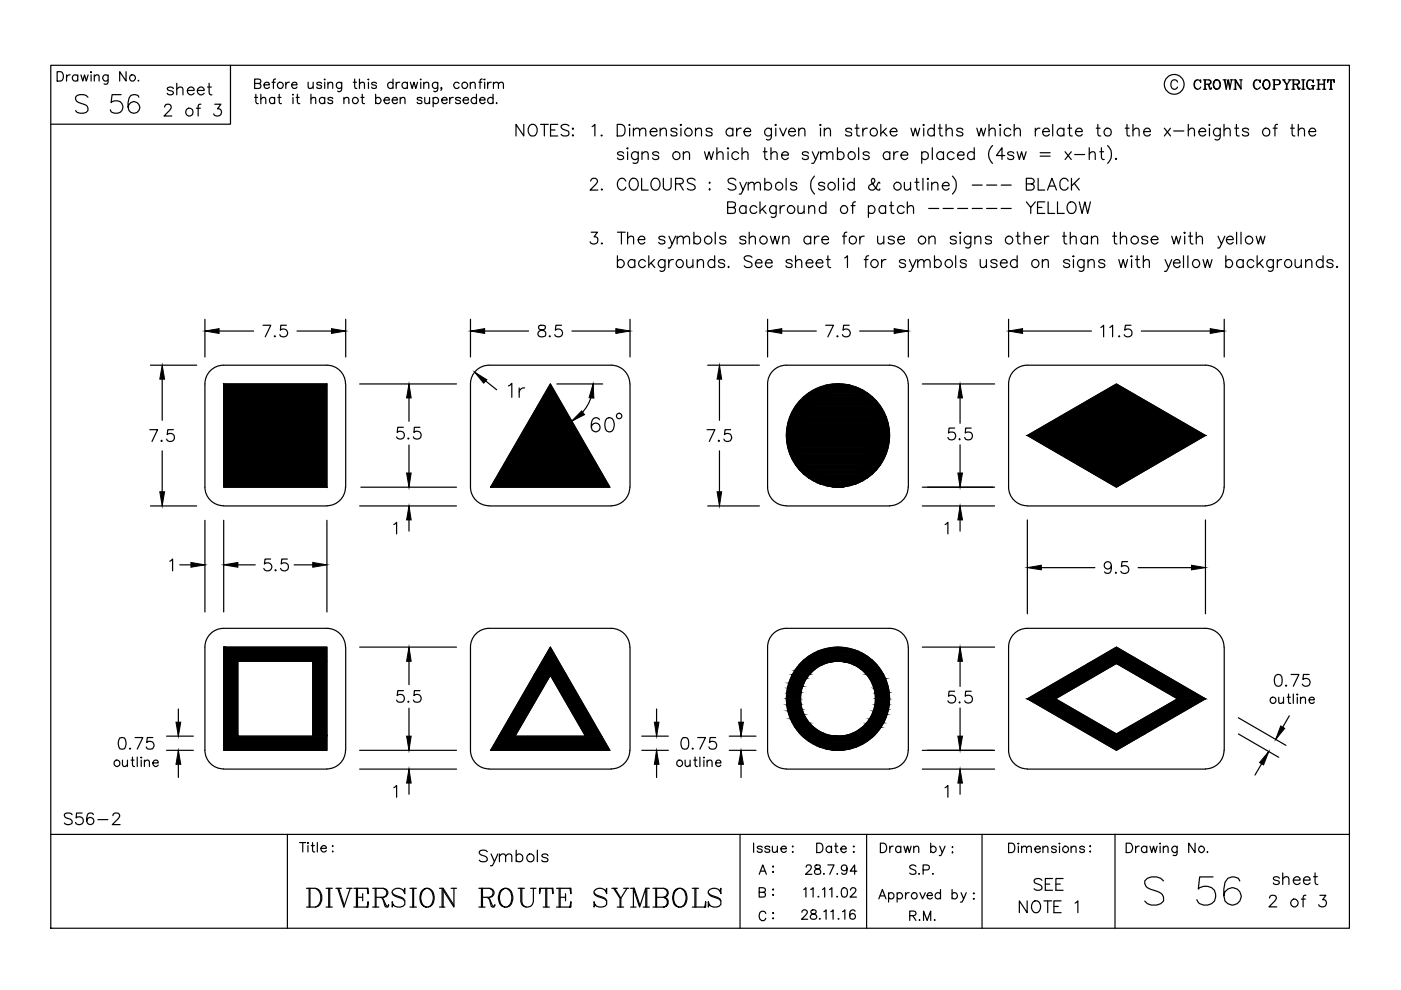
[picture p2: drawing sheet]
<svg xmlns="http://www.w3.org/2000/svg" width="297mm" height="210mm" viewBox="0 0 297 210" stroke-linecap="round" stroke-linejoin="round" font-family="sans-serif">
<g fill="none" stroke="#000" stroke-width=".25">
<path d="M10.8 13.8h275.3v183h-275.3zM12.1 15.2h.7a1.08 1.08 0 0 1 .7 1 1.08 1.08 0 0 1-.7 1h-.7zM14.1 15.9v1.3M14.9 15.9a.64 .64 0 0 0-.8 .5M16.5 16.1a.64 .64 0 0 0-1-.1 .64 .64 0 0 0 0 1 .64 .64 0 0 0 1-.1M16.5 15.9v1.3M17.2 15.9l.3 1.3 .4-1.3 .4 1.3 .4-1.3M19.3 15.2v.2zM19.3 15.9v1.3M20 16.3l.5-.4 .4 .1 .1 1.2M20 15.9v1.3M22.9 15.9l-.1 1.8a.54 .54 0 0 1-.7 .1"/>
<path d="M22.9 16.1a.64 .64 0 0 0-.9-.1 .64 .64 0 0 0 0 1 .64 .64 0 0 0 .9-.1M26.7 15.2v2l-1.3-2v2M29.4 17v.2v-.1M36.8 18.8a.78 .78 0 0 0-1.4 0 1.32 1.32 0 0 0 1.2 .6l.2 .4a.78 .78 0 0 1-1.4 0M37.5 18.9l.6-.4 .6 .1 .1 1.5M37.5 17.7v2.4M39.7 19.2h1.5a.77 .77 0 0 0-1.1-.7 .77 .77 0 0 0-.3 1.3 .78 .78 0 0 0 1.4 0M41.8 19.2h1.5a.77 .77 0 0 0-1.1-.7 .77 .77 0 0 0-.2 1.3 .78 .78 0 0 0 1.3 0M44 18.5h.8M44.3 17.7v1.9l.2 .4 .4 .1M48.9 13.8v12.5h-38.1M54 17.7l1.1-.1 .2-.3-.1-.4-.4-.1h-.8v2h.8a.53 .53 0 0 0 .5-.4 .53 .53 0 0 0-.2-.6l-.3-.1"/>
<path d="M54.2 20v1.6l.2 .3 .4 .1M55.3 20v2M56 18h1.1a.61 .61 0 0 0-.8-.5 .61 .61 0 0 0-.2 1 .6 .6 0 0 0 1 0M57.7 17.4h.6M58.4 16.8h-.3l-.1 .3v1.7M59.2 20v1.6l.1 .3 .4 .1M60.6 17.4v1.4M61.4 17.4a.64 .64 0 0 0-.8 .6M61.8 18h1.2a.6 .6 0 0 0-.9-.5 .6 .6 0 0 0-.2 1 .57 .57 0 0 0 1.1 0M62.1 20v.2zM63 20v1.6l.2 .3 .4 .1M65.3 17.4l.1 1.3 .5 .1 .5-.4"/>
<path d="M65.9 20v2M66.4 17.4v1.4M68.2 17.7a.62 .62 0 0 0-1 0l.2 .3 .7 .2 .1 .3a.57 .57 0 0 1-1 0M68.8 16.8v.1zM68.8 17.4v1.4M69.5 17.8l.5-.4 .5 .1v1.3M69.5 17.4v1.4M72.4 17.4v1.5a.53 .53 0 0 1-.8 .4M72.4 17.7a.64 .64 0 0 0-.9-.1 .64 .64 0 0 0 0 .9 .64 .64 0 0 0 .9 0M74.9 17.4h.7M75.2 16.8v1.6l.1 .3 .4 .1M76.2 17.8l.5-.4 .5 .1 .1 1.3"/>
<path d="M76.2 16.8v2M76.8 20v1.6l.1 .3 .4 .1M78.1 16.8v.1zM78.1 17.4v1.4M79.6 20v2M79.8 17.7a.62 .62 0 0 0-1 0l.3 .3 .6 .2 .1 .3a.57 .57 0 0 1-1 0M83.3 17.7a.64 .64 0 0 0-.9-.1 .64 .64 0 0 0 0 .9 .64 .64 0 0 0 .9 0M83.3 16.8v2M84 17.4v1.4M84.8 17.4a.6 .6 0 0 0-.8 .6M86.4 17.7a.64 .64 0 0 0-1-.1 .64 .64 0 0 0 0 .9 .64 .64 0 0 0 1 0M86.4 17.4v1.4"/>
<path d="M87 17.4l.4 1.4 .4-1.4 .4 1.4 .3-1.4M89.2 16.8v.1zM89.2 17.4v1.4M89.8 17.8l.6-.4 .4 .1 .1 1.3M89.8 17.4v1.4M92.8 17.4v1.5a.53 .53 0 0 1-.8 .4M92.8 17.7a.64 .64 0 0 0-.9-.1 .64 .64 0 0 0 0 .9 .64 .64 0 0 0 .9 0M93.7 18.7h-.3l.2-.2 .1 .2-.3 .4M97.3 17.7a.64 .64 0 0 0-.9-.1 .64 .64 0 0 0 0 .9 .64 .64 0 0 0 .9 0M99.7 17.8l.5-.4 .4 .1 .2 1.3M99.7 17.4v1.4M101 20v2"/>
<path d="M101.5 17.4h.7M102.2 16.8h-.3l-.1 .3v1.7M102.6 16.8h.2zM102.8 17.4v1.4M103.4 17.4v1.4M104.2 17.4a.64 .64 0 0 0-.8 .6M104.5 20v2M104.6 17.8l.5-.4 .5 .1 .1 1.3M104.6 17.4v1.4M105.7 17.8l.4-.4 .5 .1 .1 1.3M249.7 17.4a.72 .72 0 0 0-.9-.5 .72 .72 0 0 0-.5 .8 .85 .85 0 0 0 .1 .9 .85 .85 0 0 0 1 .2l.3-.3M253.8 16.9a1.11 1.11 0 0 0-.6 1 1.11 1.11 0 0 0 .6 1"/>
<path d="M254.5 17.2l.1 .3v-.6l-.1 .3a.83 .83 0 0 0-1.1-.1 .83 .83 0 0 0-.2 1.1 .72 .72 0 0 0 .5 .7 .72 .72 0 0 0 .9-.4M255.2 16.9h1.1l.4 .2 .1 .4-.2 .3-1.1 .1M255.2 18.9h.6M255.5 16.9v2M256 17.9l.3 .2 .3 .6h.3M256.2 17.9l.4 1h.2l.1-.3M256.3 16.9l.4 .4-.1 .4-.3 .2M257.9 16.9a1.03 1.03 0 0 0-.7 1.1 1.03 1.03 0 0 0 .9 .9 1.03 1.03 0 0 0 .7-1 1.03 1.03 0 0 0-.9-1 1.12 1.12 0 0 0 0 2M258.1 16.9a1.12 1.12 0 0 1 0 2M259.3 16.9h.7M259.6 16.9l.4 2 .4-2 .3 2 .4-2M259.7 16.9l.3 1.6"/>
<path d="M260.4 16.9l.3 1.6M260.8 16.9h.6M261.6 18.9h.5M261.6 16.9h.4M261.9 16.9v2M262.8 16.9h.6M263.1 18.7l-1.1-1.8v2M263.1 16.9v2l-1.1-1.8M266.4 16.9a1.15 1.15 0 0 0 0 2M267.1 17.2l.1 .3v-.6l-.1 .3a.78 .78 0 0 0-.9-.2 .78 .78 0 0 0-.5 .7 .83 .83 0 0 0 .3 1 .83 .83 0 0 0 1.1-.1l.1-.1M268.4 16.9a1.03 1.03 0 0 0-.7 1.1 1.03 1.03 0 0 0 .9 .9 1.06 1.06 0 0 0 .7-1 1.06 1.06 0 0 0-.7-1 1.09 1.09 0 0 0-.8 1 1.09 1.09 0 0 0 .6 1M268.6 16.9a1.12 1.12 0 0 1 0 2"/>
<path d="M269.8 16.9h1.1a.52 .52 0 0 1 .6 .7l-.3 .3h-1M269.8 18.9h.7M270.1 16.9v2M270.2 16.9v2M270.9 16.9a.52 .52 0 0 1 .4 .5 .52 .52 0 0 1-.4 .5M271.9 16.9h.6M272.1 16.9l.7 1v1M272.2 16.9l.7 1v1M272.5 18.9h.6M273.1 16.9h.6M273.5 16.9l-.6 1M273.9 16.9h1.2l.4 .4-.2 .5-1 .1"/>
<path d="M273.9 18.9h.6M274.2 16.9v2M274.3 16.9v2M274.8 17.9l.3 .2 .3 .7 .2-.1M274.9 17.9l.4 1h.2l.1-.3M275.1 16.9l.3 .4-.1 .4-.2 .2M276 18.9h.7M276 16.9h.7M276.3 16.9v2M276.4 16.9v2M277.7 16.9a1.15 1.15 0 0 0 0 2M278.1 18.2h.6"/>
<path d="M278.4 17.2v.3v-.6v.3a.75 .75 0 0 0-.9-.2 .75 .75 0 0 0-.5 .7v.5a.73 .73 0 0 0 .5 .7 .73 .73 0 0 0 .9-.3M278.4 18.2v.7M279.2 18.9h.7M279.2 16.9h.7M279.5 16.9v2M279.6 17.9h1.1M279.6 16.9v2M280.4 18.9h.7M280.4 16.9h.7M280.7 16.9v2M280.8 16.9v2M281.6 16.9l-.1 .6v-.6h1.4v.6l-.1-.6"/>
<path d="M281.9 18.9h.6M282.1 16.9v2M282.3 16.9v2M18.6 20.6a1.75 1.75 0 0 0-2.6 0 .99 .99 0 0 0 .7 1.2l1.2 .3a.95 .95 0 0 1 .7 .8 .95 .95 0 0 1-.3 .9 1.85 1.85 0 0 1-2.3-.3M25.7 20.1h-1.9l-.2 1.7a1.42 1.42 0 0 1 2.1-.1 1.42 1.42 0 0 1-.2 2.1 1.49 1.49 0 0 1-2.1-.5M29.4 20.6l-.1-.4a1.34 1.34 0 0 0-1.9 .6 2.76 2.76 0 0 0 .3 3 1.25 1.25 0 0 0 1.9-.6 1.25 1.25 0 0 0-.9-1.7 1.25 1.25 0 0 0-1.6 1.2M34.9 22.7l.2-.5a.8 .8 0 0 1 1.1 .2 .85 .85 0 0 1-.2 1l-1.2 1.2h1.6M41.6 22.9h.9M42.6 22.1l-.5 .1-.1 2.4M45.5 22.1h1.3l-.7 1a.79 .79 0 0 1 .9 .9 .79 .79 0 0 1-1.1 .6l-.4-.1-.2-.4M54 20.7h.6M55.3 21l.5-.3h.4l.2 1.3"/>
<path d="M58.2 20.9a.62 .62 0 0 0-.9-.1 .62 .62 0 0 0 0 .9 .62 .62 0 0 0 .9 0M58.2 20.7v1.3M58.9 20.7h.7M62.1 20.7v1.3M62.8 20.7h.6M65.9 21l.5-.3h.5v1.3M68.8 20.9a.64 .64 0 0 0-.9-.1 .64 .64 0 0 0 0 1 .64 .64 0 0 0 .9-.1M68.8 20.7v1.3M70.5 20.9a.62 .62 0 0 0-1 0l.1 .2 .9 .3v.3a.57 .57 0 0 1-1 0M72.9 21l.5-.3h.4l.2 1.3M72.9 20.7v1.3M76.5 20.7h.7"/>
<path d="M79.6 20.9a.64 .64 0 0 1 1-.1 .64 .64 0 0 1 0 1 .64 .64 0 0 1-1-.1M81.4 21.2h1.2a.6 .6 0 0 0-.9-.5 .6 .6 0 0 0-.2 1 .57 .57 0 0 0 1.1 0M83.2 21.2h1.1a.6 .6 0 0 0-.9-.5 .6 .6 0 0 0-.2 1 .57 .57 0 0 0 1.1 0M84.8 21l.5-.3h.5l.1 1.3M84.8 20.7v1.3M89.5 20.9a.6 .6 0 0 0-1.1 0l.1 .2a.9 .9 0 0 1 1 .5v.1a.56 .56 0 0 1-.5 .3 .56 .56 0 0 1-.6-.3M90.1 20.7v1.2l.5 .1 .5-.4M91.1 20.7v1.3M91.8 20.9a.64 .64 0 0 1 1-.1 .64 .64 0 0 1 0 1 .64 .64 0 0 1-1-.1M91.8 20.7v1.9M93.7 21.2h1.1a.61 .61 0 0 0-.9-.5 .61 .61 0 0 0-.2 1 .6 .6 0 0 0 1.1 0M95.3 20.7v1.3"/>
<path d="M96.1 20.7a.64 .64 0 0 0-.8 .5M97.6 20.9a.65 .65 0 0 0-1 0l.1 .2 .8 .3 .1 .3a.6 .6 0 0 1-1 0M98.2 21.2h1.1a.61 .61 0 0 0-.8-.5 .61 .61 0 0 0-.2 1 .6 .6 0 0 0 1 0M101 20.9a.64 .64 0 0 0-.9-.1 .64 .64 0 0 0 0 1 .64 .64 0 0 0 .9-.1M101.7 21.2h1.1a.61 .61 0 0 0-.8-.5 .61 .61 0 0 0-.2 1 .6 .6 0 0 0 1 0M104.5 20.9a.64 .64 0 0 0-.9-.1 .64 .64 0 0 0 0 1 .64 .64 0 0 0 .9-.1M105.3 21.8l-.1 .1h.2M111.1 26.4v2.4l-1.7-2.4v2.4M112.2 26.7a.92 .92 0 0 1 1.1-.3 .92 .92 0 0 1 .6 .9 1.12 1.12 0 0 1-.3 1.2 1.12 1.12 0 0 1-1.1 .2 1.56 1.56 0 0 1-.3-2zM114.6 26.4h1.7M115.4 26.4v2.4M116.7 27.6h1"/>
<path d="M118.3 26.4h-1.6v2.4h1.6M120.6 26.7a1.12 1.12 0 0 0-1.6 0v.3a1.57 1.57 0 0 0 1.4 .8 .65 .65 0 0 1 0 .9 1.26 1.26 0 0 1-1.4-.2M121.3 27.3l.2-.1 .1 .1-.1 .1zM121.3 28.7l.2-.1 .1 .1zM125.2 38.4l.2-.3 .3-.3 .7 .1a.57 .57 0 0 1 .1 .9l-1.4 1.5h1.7M125.5 26.8l.6-.4v2.4M127.6 28.6l-.2 .1h.3M130.9 26.4h.8a1.32 1.32 0 0 1 .9 1.2 1.32 1.32 0 0 1-.9 1.2h-.8zM132.2 32.5a.78 .78 0 0 0-1.3 0l.4 .4 .8 .2 .1 .4a.78 .78 0 0 1-1.3 0M132.7 38.4a.92 .92 0 0 0-1.1-.6 .92 .92 0 0 0-.7 1 1.08 1.08 0 0 0 .3 1.2 1.08 1.08 0 0 0 1.1 .2l.4-.5M133.1 32.2v1.6M133.1 31.3v.3l-.2-.1z"/>
<path d="M133.5 27.2v1.6M133.5 26.4v.2l-.1-.1zM133.9 37.9a1.15 1.15 0 0 1 1.3 .4 1.15 1.15 0 0 1 0 1.4 .91 .91 0 0 1-1.1 .6 .91 .91 0 0 1-.7-.9 1.58 1.58 0 0 1 .5-1.5zM134.3 27.7l.6-.5 .6 .1 .1 1.5M134.3 27.2v1.6M135.3 32.2l-.1 2.2a.81 .81 0 0 1-1 .1M135.3 32.5a.81 .81 0 0 0-1.2-.1 .81 .81 0 0 0 0 1.2 .81 .81 0 0 0 1.2-.1M135.6 27.7l.6-.5 .6 .1 .1 1.5M136 37.8v2.5h1.4M136.1 32.6l.6-.4 .6 .1 .1 1.5M136.1 32.2v1.6M137.9 27.9h1.4a.77 .77 0 0 0-1.1-.7 .77 .77 0 0 0-.2 1.3 .78 .78 0 0 0 1.3 0"/>
<path d="M138.5 37.9a1.15 1.15 0 0 1 1.3 .4 1.15 1.15 0 0 1 0 1.4 .91 .91 0 0 1-1 .6 .91 .91 0 0 1-.8-.9 1.58 1.58 0 0 1 .5-1.5zM139.7 32.5a.78 .78 0 0 0-1.3 0l.3 .4 .8 .2 .2 .4a.78 .78 0 0 1-1.3 0M140 27.7l.6-.5 .6 .1 .1 1.5M140 27.2v1.6M140.6 37.8v1.8a.83 .83 0 0 0 .9 .7 .83 .83 0 0 0 .8-.7v-1.8M143.2 39l1.5-.1a.59 .59 0 0 0 0-1l-1.5-.1v2.5M143.5 27.6a.7 .7 0 0 0-.6-.4 .7 .7 0 0 0-.6 .4l.3 .3 .8 .3 .1 .2-.1 .3-.3 .1-.8-.1v-.2M144.1 39l.8 1.3M144.4 27.2v1.6M144.4 26.4l.1 .1-.1 .1-.2-.1zM144.9 32.6l.6-.4 .6 .1 .1 1.5M144.9 32.2v1.6"/>
<path d="M147.4 38.2a.92 .92 0 0 0-.9-.4 .92 .92 0 0 0-.8 .6l.2 .4 .3 .1a1.35 1.35 0 0 1 1.2 .7v.4a1.12 1.12 0 0 1-1.7 0M147.5 27.7l.6-.5 .5 .1 .1 1.5M147.5 27.2v1.6M149.4 32.2l.4 1.6 .5-1.6 .5 1.6 .5-1.6M150.3 38.8l.2-.1 .1 .1zM151 27.6a.7 .7 0 0 0-.7-.4 .7 .7 0 0 0-.6 .4l.3 .3 .9 .3 .1 .2-.1 .3-.4 .1-.7-.1-.1-.2M152 32.6l.6-.4 .6 .1 .1 1.5M152 31.3v2.5M154.4 32.2v1.6M154.4 31.3l.1 .2-.1 .1-.2-.1zM155.4 27.6a.8 .8 0 0 0-1.2-.2 .8 .8 0 0 0 0 1.2 .8 .8 0 0 0 1.2-.1M155.4 27.2v1.6"/>
<path d="M156 38.2a.92 .92 0 0 0-.9-.4 .92 .92 0 0 0-.7 .6l.2 .4 .2 .1a1.35 1.35 0 0 1 1.2 .7v.4a1.12 1.12 0 0 1-1.6 0M156.2 27.2v1.6M156.6 32.5a.81 .81 0 0 0-1.2-.1 .81 .81 0 0 0 0 1.2 .81 .81 0 0 0 1.2-.1M156.9 38.7l.6 1.6 .8-1.6M157.2 27.2a.85 .85 0 0 0-1 .7M157.3 32.6l.6-.4 .6 .1 .1 1.5M157.3 31.3v2.5M157.7 27.9h1.4a.7 .7 0 0 0-.7-.8 .7 .7 0 0 0-.7 .8 .77 .77 0 0 0 .5 .9 .77 .77 0 0 0 .9-.3M158.6 39.1l.6-.4 .6 .1 .1 1.5M158.6 38.7v1.6M159.9 39.1l.6-.4 .6 .1 .1 1.5M161.8 32.2h.8"/>
<path d="M162.2 31.3v2.1l.1 .3 .4 .1M162.2 39a.81 .81 0 0 1 1.1-.1 .81 .81 0 0 1 0 1.2 .81 .81 0 0 1-1.1-.1M162.2 37.8v2.5M163.5 32.6l.6-.4 .5 .1 .2 1.5M163.5 31.3v2.5M163.5 27.2v1.9a.66 .66 0 0 1-1 .4M163.5 27.6a.8 .8 0 0 0-1.1-.2 .8 .8 0 0 0 0 1.2 .8 .8 0 0 0 1.1-.1M164.5 27.2v1.6M164.5 26.4l.1 .1-.1 .1-.1-.1zM165.3 27.2l.7 1.6 .7-1.6M165.7 32.9h1.4a.77 .77 0 0 0-1-.7 .77 .77 0 0 0-.3 1.3 .78 .78 0 0 0 1.3 0M166.7 37.8v2.5"/>
<path d="M167.2 27.9h1.4a.77 .77 0 0 0-1.1-.7 .77 .77 0 0 0-.2 1.3 .78 .78 0 0 0 1.3 0M168.9 39a.78 .78 0 0 0-1.3 0l.4 .4 .8 .2 .1 .4a.78 .78 0 0 1-1.3 0M169.3 27.7l.6-.5 .6 .1 .2 1.5M169.3 27.2v1.6M171.4 32.5a.74 .74 0 0 0-1.3 0l.3 .4 .9 .2 .1 .4a.74 .74 0 0 1-1.3 0M172.2 32.2l.7 1.6 .7-1.6M172.7 37.3a2.63 2.63 0 0 0 0 3.8M172.9 33.8l-.3 .7-.5 .1M174 27.2v1.6M174 26.4l.1 .1-.1 .1-.2-.1zM174 32.6l.6-.4 .6 .1 .1 1.5M174 32.2v1.6"/>
<path d="M174.8 27.7l.6-.5 .6 .1 .1 1.5M174.8 27.2v1.6M174.9 39a.79 .79 0 0 0-1.4 0l.4 .4 .8 .2 .2 .4a.79 .79 0 0 1-1.4 0M175.3 32.6l.6-.4 .6 .1 .1 1.5M177.6 32.5a.79 .79 0 0 1 1.1-.1 .79 .79 0 0 1 0 1.2 .79 .79 0 0 1-1.1-.1M177.6 31.3v2.5M177.8 37.8v2.5M178.9 38.7v1.6M178.9 37.8v.3l-.2-.2zM180.6 27.6a.7 .7 0 0 0-.7-.4 .7 .7 0 0 0-.6 .4l.3 .3 .9 .3 .1 .2-.1 .3-.4 .1-.7-.1-.1-.2M181.1 39a.81 .81 0 0 0-1.2-.1 .81 .81 0 0 0 0 1.2 .81 .81 0 0 0 1.2-.1M181.1 37.8v2.5"/>
<path d="M181.3 27.2h.8M181.7 26.4l.1 2.3 .5 .1M182 31.3v2.5M182.9 27.2v1.6M183.9 27.2a.85 .85 0 0 0-1 .7M184.3 32.5a.78 .78 0 0 0-1.3 0l.4 .4 .8 .2 .1 .4a.78 .78 0 0 1-1.3 0M186.5 38.9l-.2-.2-.2 .3a1.19 1.19 0 0 1-1.7 1.2 .54 .54 0 0 1 0-1l.9-.4a.57 .57 0 0 0-.2-1l-.2 .1a.89 .89 0 0 0 .2 1.2l.8 1.1 .5 .1 .1-.3M186.7 26.4v2.4M187.2 27.9l.9 .9M187.9 27.2l-1.2 1.2M188.7 32.5a.79 .79 0 0 0-1.2-.1 .79 .79 0 0 0 0 1.2 .79 .79 0 0 0 1.2-.1M188.7 32.2v1.6"/>
<path d="M188.7 27.9h1.5a.77 .77 0 0 0-1.1-.7 .77 .77 0 0 0-.2 1.3 .78 .78 0 0 0 1.3 0M189.5 32.2v1.6M190.4 32.2a.79 .79 0 0 0-.9 .7M191 32.9h1.5a.77 .77 0 0 0-1.1-.7 .77 .77 0 0 0-.3 1.3 .78 .78 0 0 0 1.4 0M191.7 38.7l.2 1.5 .6 .1 .6-.5M193.1 38.7v1.6M193.1 27.2l.5 1.6 .5-1.6 .4 1.6 .5-1.6M194 38.7h.8M194.4 37.8v2l.1 .4 .5 .1M195.4 32.5a.79 .79 0 0 1 1.2-.1 .79 .79 0 0 1 0 1.2 .79 .79 0 0 1-1.2-.1M195.4 32.2v2.4M195.7 37.8v2.5"/>
<path d="M195.8 27.2v1.6M195.8 26.4l.2 .1-.2 .1-.1-.1zM196.7 38.7v1.6M196.7 37.8l.2 .1-.2 .2-.1-.2zM197.5 39.1l.6-.4 .6 .1 .2 1.5M197.5 38.7v1.6M197.7 31.3v2.5M198.1 27.6a.78 .78 0 0 0-1.2-.2 .78 .78 0 0 0 0 1.2 .78 .78 0 0 0 1.2-.1M198.1 26.4v2.4M198.9 27.2h.8M199.3 26.4v2l.1 .3 .5 .1M199.8 39.4h1.4a.77 .77 0 0 0-1.1-.7 .77 .77 0 0 0-.2 1.3 .78 .78 0 0 0 1.3 0"/>
<path d="M200 32.5a.81 .81 0 0 0-1.1-.1 .81 .81 0 0 0 0 1.2 .81 .81 0 0 0 1.1-.1M200 32.2v1.6M200.6 27.7l.6-.5 .6 .1 .1 1.5M200.6 26.4v2.4M201.9 37.3a2.63 2.63 0 0 1 0 3.8M202.3 32.5a.81 .81 0 0 0-1.2-.1 .81 .81 0 0 0 0 1.2 .81 .81 0 0 0 1.2-.1M203 32.9h1.4a.7 .7 0 0 0-.7-.8 .7 .7 0 0 0-.7 .8 .77 .77 0 0 0 .5 .9 .77 .77 0 0 0 .9-.3M204.1 27.6a.73 .73 0 0 0-.6-.4 .73 .73 0 0 0-.7 .4l.4 .3 .8 .3 .1 .3a.78 .78 0 0 1-1.3 0M206.1 39.2h2.2M206.6 32.5a.81 .81 0 0 0-1.2-.1 .81 .81 0 0 0 0 1.2 .81 .81 0 0 0 1.2-.1M206.6 31.3v2.5M207.1 27.2l.5 1.6 .4-1.6 .5 1.6 .5-1.6"/>
<path d="M209.2 39.2h2.1M209.7 27.7l.6-.5 .6 .1 .1 1.5M209.7 26.4v2.4M210.5 30.9a2.5 2.5 0 0 0 0 3.7M212.1 27.2v1.6M212.1 26.4l.1 .1-.1 .1-.2-.1zM212.3 39.2h2.1M213 33h-1.7l1.1-1.7v2.5M214.3 27.6a.78 .78 0 0 0-1.1-.2 .78 .78 0 0 0 0 1.2 .78 .78 0 0 0 1.1-.1M214.9 32.5a.78 .78 0 0 0-1.3 0l.4 .4 .8 .2 .1 .4a.78 .78 0 0 1-1.3 0M215 27.7l.6-.5 .6 .1 .1 1.5M215 26.4v2.4"/>
<path d="M215.7 32.2l.4 1.6 .5-1.6 .5 1.6 .5-1.6M217.6 39l1.4-.1a.54 .54 0 0 0 0-1l-1.4-.1v2.5h1.1a.66 .66 0 0 0 .6-.7 .66 .66 0 0 0-.6-.6M219.5 27.2v1.6M220.1 37.8v2.5h1.4M220.5 27.2a.85 .85 0 0 0-1 .7M220.5 32.4h2.1M220.5 33.1h2.1M221.1 27.9h1.4a.73 .73 0 0 0-.9-.8 .73 .73 0 0 0-.5 1.1 .75 .75 0 0 0 .6 .6 .75 .75 0 0 0 .8-.3M222.4 39.5h1.2M223.2 26.4v2.4M225.6 27.6a.8 .8 0 0 0-1.2-.2 .8 .8 0 0 0 0 1.2 .8 .8 0 0 0 1.2-.1M225.6 27.2v1.6"/>
<path d="M225.8 32.2l1.3 1.6M226.4 27.2h.8M226.5 38.4a.89 .89 0 0 0-1.1-.6 .89 .89 0 0 0-.7 1 1.05 1.05 0 0 0 .2 1.2 1.05 1.05 0 0 0 1.2 .2l.4-.5M226.8 26.4v2.3l.5 .1M227.1 32.2l-1.3 1.6M227.2 37.8v2.5M227.8 38.9l1 1.4M227.9 32.8h2.1M228 27.9h1.5a.77 .77 0 0 0-1.1-.7 .77 .77 0 0 0-.3 1.3 .78 .78 0 0 0 1.4 0M228.8 37.8l-1.6 1.7M230.9 32.6l.6-.4 .6 .1 .1 1.5M230.9 31.3v2.5"/>
<path d="M232.4 27.2h.8M232.8 26.4v2l.1 .3 .5 .1M233.2 32.2h.8M233.5 31.3v2.1l.2 .3 .4 .1M234.8 30.9a2.59 2.59 0 0 1 0 3.7M236.6 33.6l-.1 .1 .1 .1 .1-.1M238.6 27.2h.8M238.9 26.4l.1 2.3 .5 .1M240.2 27.7l.6-.5 .6 .1 .1 1.5M240.2 26.4v2.4M242.5 27.9h1.4a.73 .73 0 0 0-.9-.8 .73 .73 0 0 0-.5 1.1 .75 .75 0 0 0 .6 .6 .75 .75 0 0 0 .8-.3M246.9 27.2l1.3 1.6"/>
<path d="M248.2 27.2l-1.3 1.6M248.8 27.8h2.2M251.9 27.7l.6-.5 .6 .1 .2 1.5M251.9 26.4v2.4M254.2 27.9h1.4a.77 .77 0 0 0-1.1-.7 .77 .77 0 0 0-.2 1.3 .78 .78 0 0 0 1.3 0M256.4 27.2v1.6M256.4 26.4l.2 .1-.2 .1zM258.7 27.2v1.9a.68 .68 0 0 1-1.1 .4M258.7 27.6a.8 .8 0 0 0-1.2-.2 .8 .8 0 0 0 0 1.2 .8 .8 0 0 0 1.2-.1M259.5 27.7l.6-.5 .6 .1 .1 1.5M259.5 26.4v2.4M261.8 27.2h.8"/>
<path d="M262.1 26.4l.1 2.3 .5 .1M264.7 27.6a.73 .73 0 0 0-.6-.4 .73 .73 0 0 0-.7 .4l.1 .2 1.1 .4 .1 .3a.78 .78 0 0 1-1.3 0M269.9 27.2h.9M270.9 26.4l-.5 .1-.1 .3v2M273.6 27.2h.8M274 26.4v2l.1 .3 .4 .1M275.3 27.7l.6-.5 .6 .1 .1 1.5M275.3 26.4v2.4M277.5 27.9h1.4a.77 .77 0 0 0-1-.7 .77 .77 0 0 0-.3 1.3 .78 .78 0 0 0 1.3 0M125.4 49.2h1.3l-.7 1a.79 .79 0 0 1 .8 .9 .79 .79 0 0 1-1.1 .6l-.5-.2-.1-.2M127.6 51.5l-.1 .1 .1 .1 .1-.1M127.6 40l-.1 .2 .1 .1 .1-.1"/>
<path d="M130.9 49.2h1.7M130.9 55.4a.8 .8 0 0 1 1.2-.1 .8 .8 0 0 1 0 1.2 .8 .8 0 0 1-1.2-.2M130.9 54.2v2.5M131.8 49.2v2.5M133.1 50.5l.6-.4 .6 .1v1.5M133.1 49.2v2.5M134.6 55.4a.8 .8 0 0 0-1.2-.1 .8 .8 0 0 0 0 1.2 .8 .8 0 0 0 1.2-.2M134.6 55v1.7M135.3 50.8h1.4a.7 .7 0 0 0-.7-.8 .7 .7 0 0 0-.7 .8 .77 .77 0 0 0 .5 .9 .77 .77 0 0 0 .9-.3M136.8 55.4a.8 .8 0 0 0-1.1-.1 .8 .8 0 0 0 0 1.2 .8 .8 0 0 0 1.1-.2M137.6 54.2v2.5M138 55.8l.8 .9"/>
<path d="M138.7 55l-1.1 1.2M141 50.4a.78 .78 0 0 0-1.3 0 1.32 1.32 0 0 0 1.2 .6l.1 .4a.78 .78 0 0 1-1.3 0M141 55v1.9a.68 .68 0 0 1-.9 .6l-.2-.1M141 55.4a.8 .8 0 0 0-1.2-.1 .8 .8 0 0 0 0 1.2 .8 .8 0 0 0 1.2-.2M141.8 55v1.7M141.8 50.1l.7 1.6 .7-1.6M142.5 51.7l-.3 .8-.5 .1M142.8 55a.85 .85 0 0 0-1 .8M143.6 50.5l.6-.4 .6 .1 .1 1.5M143.6 50.1v1.6M144.9 50.5l.6-.4 .6 .1 .1 1.5M145.6 55l.1 1.6 .6 .1 .6-.5"/>
<path d="M146.9 55v1.7M147.1 50.4a.81 .81 0 0 1 1.2-.1 .81 .81 0 0 1 0 1.2 .81 .81 0 0 1-1.2-.1M147.1 49.2v2.5M147.8 55.5l.6-.5 .6 .2 .2 1.5M147.8 55v1.7M150.3 40.2l.2-.2 .1 .2-.1 .1zM151.5 55.4a.8 .8 0 0 0-1.2-.1 .8 .8 0 0 0 0 1.2 .8 .8 0 0 0 1.2-.2M151.5 54.2v2.5M151.7 49.2v2.5M153.6 55.4a.73 .73 0 0 0-.6-.4 .73 .73 0 0 0-.7 .4l.4 .4 .8 .2 .1 .3a.73 .73 0 0 1-.6 .5 .73 .73 0 0 1-.7-.5M153.9 50.4a.78 .78 0 0 0-1.3 0 1.17 1.17 0 0 0 1.2 .6l.1 .4a.78 .78 0 0 1-1.3 0M154.3 44l1.4-.1a.59 .59 0 0 0 0-1l-1.4-.1v2.5l1.4-.1a.67 .67 0 0 0 .2-.8 .67 .67 0 0 0-.6-.4"/>
<path d="M154.5 56.5l-.1 .1 .1 .1 .1-.1M157.5 40.3l-.3 .7-.5 .1M158.1 50.4a.74 .74 0 0 0-1.2 0 1.17 1.17 0 0 0 1.1 .6l.1 .4a.74 .74 0 0 1-1.2 0M158.2 44a.78 .78 0 0 0-1.2-.1 .78 .78 0 0 0 0 1.1 .78 .78 0 0 0 1.2-.1M158.2 43.6v1.7M158.8 50.5l.6-.4 .6 .1 .2 1.5M158.8 49.2v2.5M159.4 54.6a1.12 1.12 0 0 0-1.6 0l.2 .6 1 .3a.59 .59 0 0 1 .4 .5 .59 .59 0 0 1-.2 .6 1.07 1.07 0 0 1-1.4-.3M160.2 55.8h1.4a.7 .7 0 0 0-.7-.8 .7 .7 0 0 0-.7 .8 .77 .77 0 0 0 .4 .9 .77 .77 0 0 0 1-.4M160.5 44a.8 .8 0 0 0-1.2-.1 .8 .8 0 0 0 0 1.1 .8 .8 0 0 0 1.2-.1M161.1 42.8v2.5M161.6 44.3l.8 1"/>
<path d="M162.3 55.8h1.4a.77 .77 0 0 0-1.1-.7 .77 .77 0 0 0-.2 1.2 .73 .73 0 0 0 .7 .5 .73 .73 0 0 0 .6-.5M162.3 43.6l-1.2 1.2M163.3 50.1l.5 1.6 .5-1.6 .5 1.6 .4-1.6M164.6 43.6v1.9a.64 .64 0 0 1-.4 .6 .64 .64 0 0 1-.7-.1M164.6 44a.78 .78 0 0 0-1.2-.1 .78 .78 0 0 0 0 1.1 .78 .78 0 0 0 1.2-.1M165.4 43.6v1.7M166 50.5l.6-.4 .5 .1 .2 1.5M166 50.1v1.6M166.3 43.6a.79 .79 0 0 0-.9 .7M168 55.4a.73 .73 0 0 0-.7-.4 .73 .73 0 0 0-.7 .4l.4 .4 .8 .2 .2 .3a.73 .73 0 0 1-.7 .5 .73 .73 0 0 1-.7-.5M168.7 55.5l.6-.5 .6 .2 .1 1.5M168.7 54.2v2.5"/>
<path d="M169.2 43.6l.1 1.6a.86 .86 0 0 0 1.2-.4M170.5 43.6v1.7M170.9 55.8h1.5a.77 .77 0 0 0-1.1-.7 .77 .77 0 0 0-.3 1.2 .73 .73 0 0 0 .7 .5 .73 .73 0 0 0 .7-.5M171.5 44.1l.6-.5 .5 .1 .1 1.6M171.5 43.6v1.7M171.9 50.4a.81 .81 0 0 0-1.2-.1 .81 .81 0 0 0 0 1.2 .81 .81 0 0 0 1.2-.1M171.9 50.1v1.6M172.7 50.1v1.6M173 55.8h1.5a.77 .77 0 0 0-1.1-.7 .77 .77 0 0 0-.2 1.2 .73 .73 0 0 0 .6 .5 .73 .73 0 0 0 .7-.5M173.7 50.1a.85 .85 0 0 0-1 .7M174.3 50.8h1.4a.72 .72 0 0 0-.9-.8 .72 .72 0 0 0-.5 1 .76 .76 0 0 0 .5 .7 .76 .76 0 0 0 .9-.3M175.1 44a.78 .78 0 0 0-1.1-.1 .78 .78 0 0 0 0 1.1 .78 .78 0 0 0 1.1-.1"/>
<path d="M175.1 42.8v2.5M175.2 55h.8M175.5 54.2v2l.2 .4 .4 .1M178.6 50.1h.9M179.1 54.7l.6-.5v2.5M179.5 49.2l-.4 .2-.1 .3v2M180.4 43.6h.9M181.4 42.8l-.5 .1-.1 .4v2M182.3 50.1v1.6M183.2 50.1a.79 .79 0 0 0-.9 .7M183.2 55h.8M184.1 44a.78 .78 0 0 1 1.2-.1 .78 .78 0 0 1 0 1.1 .78 .78 0 0 1-1.2-.1"/>
<path d="M184.1 43.6v2.5M184.2 54.2l-.5 .2-.1 .3v2M186.1 50.1l.1 1.5 .6 .1 .6-.4M186.9 55v1.7M187.4 50.1v1.6M187.8 44a.78 .78 0 0 0-1.2-.1 .78 .78 0 0 0 0 1.1 .78 .78 0 0 0 1.2-.1M187.8 43.6v1.7M187.8 55a.79 .79 0 0 0-.9 .8M188.6 43.6h.8M188.9 42.8v2l.2 .4 .4 .1M189.6 50.4a.78 .78 0 0 0-1.3 0 1.32 1.32 0 0 0 1.2 .6l.1 .4a.78 .78 0 0 1-1.3 0M190.3 50.8h1.4a.7 .7 0 0 0-.7-.8 .7 .7 0 0 0-.7 .8 .77 .77 0 0 0 .5 .9 .77 .77 0 0 0 .9-.3"/>
<path d="M191.7 44a.8 .8 0 0 0-1.2-.1 .8 .8 0 0 0 0 1.1 .8 .8 0 0 0 1.2-.1M192 55.4a.73 .73 0 0 0-.7-.4 .73 .73 0 0 0-.6 .4l.3 .4 .9 .2 .1 .3a.73 .73 0 0 1-.7 .5 .73 .73 0 0 1-.6-.5M192.4 44.1l.6-.5 .6 .1 .1 1.6M192.4 42.8v2.5M192.8 55l.7 1.7 .7-1.7M193.5 56.7l-.3 .7-.5 .1M194.6 55.5l.6-.5 .6 .2 .1 1.5M194.6 55v1.7M195.9 55.5l.6-.5 .6 .2 .1 1.5M196.9 44.2h2.1M196.9 50.5l.6-.4 .6 .1 .2 1.5M196.9 50.1v1.6"/>
<path d="M198.1 55.4a.8 .8 0 0 1 1.2-.1 .8 .8 0 0 1 0 1.2 .8 .8 0 0 1-1.2-.2M198.1 54.2v2.5M200 44.2h2.1M202.6 54.2v2.5M202.7 50.4a.74 .74 0 0 0-1.2 0 1.17 1.17 0 0 0 1.2 .6v.4a.74 .74 0 0 1-1.2 0M203 44.2h2.2M203.6 50.1v1.6M203.6 49.2l.1 .2-.1 .1-.1-.1zM204.9 55.4a.7 .7 0 0 0-.7-.4 .7 .7 0 0 0-.6 .4l.3 .4 .9 .2 .1 .3a.7 .7 0 0 1-.7 .4 .7 .7 0 0 1-.6-.4M205.8 50.1v1.9a.66 .66 0 0 1-1 .5M205.8 50.4a.81 .81 0 0 0-1.1-.1 .81 .81 0 0 0 0 1.2 .81 .81 0 0 0 1.1-.1M206.1 44.2h2.2"/>
<path d="M206.7 50.5l.6-.4 .6 .1 .1 1.5M206.7 50.1v1.6M207.8 55l.2 1.6 .5 .1 .6-.5M209.1 55v1.7M209.2 44.2h2.1M210.2 50.4a.74 .74 0 0 0-1.3 0 1.17 1.17 0 0 0 1.2 .6l.1 .4a.74 .74 0 0 1-1.3 0M211.4 55.4a.73 .73 0 0 0-.7-.4 .73 .73 0 0 0-.6 .4l.4 .4 .8 .2 .1 .3a.73 .73 0 0 1-.7 .5 .73 .73 0 0 1-.6-.5M212.1 55.8h1.4a.77 .77 0 0 0-1-.7 .77 .77 0 0 0-.3 1.2 .73 .73 0 0 0 .7 .5 .73 .73 0 0 0 .6-.5M212.3 44.2h2.1M215.4 50.1h.9M215.7 55.4a.8 .8 0 0 0-1.2-.1 .8 .8 0 0 0 0 1.2 .8 .8 0 0 0 1.2-.2M215.7 54.2v2.5"/>
<path d="M215.8 49.2v2.1l.1 .3 .5 .1M217.1 50.5l.6-.4 .6 .1 .1 1.5M217.1 49.2v2.5M217.6 42.8l.9 1.2 1-1.2M218.5 44v1.3M219.3 50.8h1.4a.7 .7 0 0 0-.7-.8 .7 .7 0 0 0-.7 .8 .77 .77 0 0 0 .5 .9 .77 .77 0 0 0 .9-.3M220 44h.9M221 55.5l.6-.5 .6 .2 .1 1.5M221 55v1.7M221.5 50.1v1.6M221.5 42.8h-1.5v2.5h1.5M222.1 40.3l.9-2.5 1 2.5"/>
<path d="M222.2 42.8v2.5h1.4M222.4 50.1a.79 .79 0 0 0-.9 .7M224.2 42.8v2.5h1.5M225.3 50.1h.8M225.6 49.2v2.1l.1 .3 .5 .1M226.5 43.1a.92 .92 0 0 1 1-.3 .92 .92 0 0 1 .6 .9 1.12 1.12 0 0 1-.2 1.2 1.12 1.12 0 0 1-1.2 .3 1.56 1.56 0 0 1-.2-2.1zM226.8 55.4a.73 .73 0 0 0-.7-.4 .73 .73 0 0 0-.6 .4l.3 .4 .9 .2 .1 .3a.73 .73 0 0 1-.7 .5 .73 .73 0 0 1-.6-.5M226.9 50.5l.6-.4 .6 .1 .1 1.5M226.9 49.2v2.5M227.6 55v1.7M227.6 54.2l.1 .2h-.1h-.1zM228.8 42.8l.6 2.5 .6-2.5 .6 2.5 .6-2.5"/>
<path d="M229.8 55v2.3a.74 .74 0 0 1-1 .1M229.8 55.4a.78 .78 0 0 0-1.1-.1 .78 .78 0 0 0 0 1.2 .78 .78 0 0 0 1.1-.2M230.6 50.4a.79 .79 0 0 0-1.2-.1 .79 .79 0 0 0 0 1.2 .79 .79 0 0 0 1.2-.1M230.6 50.1v1.6M230.7 55.5l.6-.5 .6 .2 .1 1.5M230.7 55v1.7M231.4 50.5l.6-.4 .6 .1 .1 1.5M231.4 50.1v1.6M234.2 55.4a.73 .73 0 0 0-.6-.4 .73 .73 0 0 0-.7 .4l.4 .4 .8 .2 .1 .3a.73 .73 0 0 1-.6 .5 .73 .73 0 0 1-.7-.5M235.9 50.1h.8M236.3 49.2v2.1l.1 .3 .4 .1M237.2 55l.5 1.7 .4-1.7 .5 1.7 .5-1.7"/>
<path d="M237.5 50.5l.6-.4 .6 .1 .2 1.5M237.5 49.2v2.5M239.9 55v1.7M239.9 54.2l.1 .2h-.1h-.1zM240.8 55h.8M241.1 54.2v2l.1 .4 .5 .1M242.4 55.5l.6-.5 .6 .2 .1 1.5M242.4 54.2v2.5M243.3 50.4a.78 .78 0 0 0-1.3 0 1.32 1.32 0 0 0 1.2 .6l.1 .4a.78 .78 0 0 1-1.3 0M244.1 50.8h1.4a.77 .77 0 0 0-1.1-.7 .77 .77 0 0 0-.2 1.3 .78 .78 0 0 0 1.3 0M247 55l.7 1.7 .7-1.7M247.7 56.7l-.5 .8h-.3"/>
<path d="M248.4 50.1l.5 1.6 .5-1.6 .5 1.6 .4-1.6M248.8 55.8h1.4a.73 .73 0 0 0-.9-.8 .73 .73 0 0 0-.5 1 .74 .74 0 0 0 .6 .7 .74 .74 0 0 0 .8-.4M250.9 54.2v2.5M251.2 50.1v1.6M251.2 49.2l.1 .2-.1 .1-.1-.1zM251.9 54.2v2.5M252 50.1h.8M252.4 49.2v2.1l.1 .3 .5 .1M253.6 50.5l.6-.4 .6 .1 .1 1.5M253.6 49.2v2.5M255.1 55l.4 1.7 .5-1.7 .5 1.7 .5-1.7M258.2 50.1l.8 1.6 .7-1.6"/>
<path d="M259 51.7l-.4 .8-.4 .1M259.9 55.4a.8 .8 0 0 1 1.2-.1 .8 .8 0 0 1 0 1.2 .8 .8 0 0 1-1.2-.2M259.9 54.2v2.5M260 50.8h1.5a.77 .77 0 0 0-1.1-.7 .77 .77 0 0 0-.2 1.3 .78 .78 0 0 0 1.3 0M262.2 49.2v2.5M263.1 49.2v2.5M263.6 55.4a.78 .78 0 0 0-1.2-.1 .78 .78 0 0 0 0 1.2 .78 .78 0 0 0 1.2-.2M263.6 55v1.7M265.8 55.4a.78 .78 0 0 0-1.1-.1 .78 .78 0 0 0 0 1.2 .78 .78 0 0 0 1.1-.2M266.3 50.1l.5 1.6 .5-1.6 .4 1.6 .5-1.6M266.5 54.2v2.5M267 55.8l.9 .9"/>
<path d="M267.7 55l-1.2 1.2M270 55l-.2 2.3a.67 .67 0 0 1-.9 .1M270 55.4a.78 .78 0 0 0-1.2-.1 .78 .78 0 0 0 0 1.2 .78 .78 0 0 0 1.2-.2M270.8 55v1.7M271.8 55a.79 .79 0 0 0-1 .8M274.6 55l.1 1.6 .6 .1 .6-.5M275.9 55v1.7M276.8 55.5l.6-.5 .6 .2 .1 1.5M276.8 55v1.7M280.5 55.4a.8 .8 0 0 0-1.2-.1 .8 .8 0 0 0 0 1.2 .8 .8 0 0 0 1.2-.2M280.5 54.2v2.5M282.6 55.4a.73 .73 0 0 0-.6-.4 .73 .73 0 0 0-.7 .4l.4 .4 .8 .2 .1 .3a.73 .73 0 0 1-.6 .5 .73 .73 0 0 1-.7-.5"/>
<path d="M283.5 56.5l-.1 .1 .1 .1 .1-.1M31.9 77.4h9.8M34.4 79.9v9.2M43.4 67.7v8M45.9 70.2h7.9M47.4 77.4a4 4 0 0 0-4 4M47.4 77.4h21.9M55.8 69h1.6l-1.2 2.4M58.3 71.2l-.2 .1 .2 .1 .1-.1M60.7 69h-1.2l-.1 1a.87 .87 0 0 1 1.4 0 .87 .87 0 0 1-.2 1.3 .87 .87 0 0 1-1.3-.3M63 70.2h7.8M69.3 77.4a4 4 0 0 1 4 4"/>
<path d="M73.3 67.7v8M99.8 67.7v8M100.6 78.9l4.7 3.7M102.2 70.2h9.9M114.3 69a.51 .51 0 0 0 .2 .9 1.03 1.03 0 0 1 1.2 1.1 .86 .86 0 0 1-1 .4 .86 .86 0 0 1-.6-.8 1.27 1.27 0 0 1 1.1-.7 .5 .5 0 0 0 .3-.9zM116.6 71.2l-.2 .1 .2 .1 .1-.1M119.1 69h-1.2l-.2 1a.87 .87 0 0 1 1.4 0 .87 .87 0 0 1-.2 1.3 .87 .87 0 0 1-1.3-.3M121.3 70.2h9.8M133.6 67.7v8M150 77.4h11M152.5 79.9v9.2M162.7 67.7v8"/>
<path d="M165.2 70.2h7.9M175.1 69h1.6l-1.2 2.4M177.6 71.2l-.2 .1 .2 .1 .1-.1M180.1 69h-1.2l-.2 1a.87 .87 0 0 1 1.4 0 .87 .87 0 0 1-.2 1.3 .87 .87 0 0 1-1.3-.3M182.3 70.2h7.8M192.6 67.7v8M213.8 67.7v8M216.3 70.2h15.1M233.4 69.4l.6-.4v2.4M235.3 69.4l.6-.4v2.4M237.3 71.2l-.1 .1 .1 .1 .1-.1M239.8 69h-1.2l-.1 1a.87 .87 0 0 1 1.3 0 .87 .87 0 0 1-.2 1.3 .87 .87 0 0 1-1.2-.3"/>
<path d="M242 70.2h15.1M255.6 77.4a4 4 0 0 1 3.9 4M255.6 77.4h-37.8a4 4 0 0 0-4 4M259.6 67.7v8M31.8 91.1h1.6l-1.2 2.5M34.3 93.3l-.2 .2 .2 .1 .1-.1M34.4 95.6v9.2M36.8 91.1h-1.2l-.2 1.1a.87 .87 0 0 1 1.4-.1 .87 .87 0 0 1-.2 1.4 .87 .87 0 0 1-1.3-.4M43.4 81.4v21.9M47.4 81.4h21.9v21.9h-21.9zM73.3 81.4v21.9M76.3 81.4h20.5"/>
<path d="M85.5 90.6h-1.2l-.1 1.1a.87 .87 0 0 1 1.3 0 .87 .87 0 0 1-.1 1.3 .87 .87 0 0 1-1.3-.4M86.6 92.9l-.1 .1 .1 .1 .1-.1M86.7 82.1v7.2M86.7 94.4v8M89 90.6h-1.1l-.1 1.1a.87 .87 0 0 1 1.3 0 .87 .87 0 0 1-.2 1.3 .87 .87 0 0 1-1.3-.4M99.8 81.4v21.9M107.8 81.8l.7-.5v2.9M110.1 82.3v1.9M111.2 82.3a1 1 0 0 0-1.1 .8M116.7 81.4l12.6 21.9h-25.3zM118.1 81.4h9.7M125.8 81.4a9.1 9.1 0 0 1-4.6 7.9"/>
<path d="M127.1 89a.85 .85 0 0 0-1.3-.3 2.1 2.1 0 0 0 0 2.7 .93 .93 0 0 0 1.4-.5 .93 .93 0 0 0-.7-1.2 .93 .93 0 0 0-1.1 .9M128.7 88.7a.91 .91 0 0 1 1.4 .5 2.2 2.2 0 0 1-.3 2.2 .91 .91 0 0 1-1.4-.4 2.46 2.46 0 0 1 .3-2.3zM133.5 81.4a4 4 0 0 0-3.9-4h-25.9a4 4 0 0 0-3.9 4M133.6 81.4v21.9M149.9 91.1h1.7l-1.2 2.5M152.4 93.3l-.1 .2 .1 .1 .1-.1M152.5 95.6v9.2M154.9 91.1h-1.2l-.1 1.1a.87 .87 0 0 1 1.3-.1 .87 .87 0 0 1-.2 1.4 .87 .87 0 0 1-1.2-.4M162.7 81.4v21.9M192.5 81.4a4 4 0 0 0-3.9-4h-21.9a4 4 0 0 0-4 4M192.6 81.4v21.9M195.6 81.4h15.3"/>
<path d="M202.4 90.8h-1.2l-.1 1a.87 .87 0 0 1 1.3 0 .87 .87 0 0 1-.2 1.3 .87 .87 0 0 1-1.2-.3M203.5 93l-.2 .1 .2 .2 .1-.2M203.6 94.3v8.1M203.6 82.1v7.6M205.9 90.8h-1.2v1a.87 .87 0 0 1 1.3 0 .87 .87 0 0 1-.2 1.3 .87 .87 0 0 1-1.3-.3M213.8 81.4v21.9M217.8 92.3l18.9-10.9 18.9 10.9-18.9 11zM259.6 81.4v21.9M31.9 107.3h9.8M36 119l.6-.5v2.5M38.1 119.8h5.3M43.4 110.3v19.5"/>
<path d="M43.4 103.3a4 4 0 0 0 4 3.9M47.4 110.3v19.5M47.4 107.3h21.9M48.9 119.8h5.2M57.4 118.5h-1.2l-.1 1.1a.89 .89 0 0 1 1.3 0 .89 .89 0 0 1-.2 1.3 .89 .89 0 0 1-1.3-.4M60.9 118.5h-1.2l-.1 1.1a.87 .87 0 0 1 1.3 0 .87 .87 0 0 1-.1 1.3 .87 .87 0 0 1-1.3-.4M62.4 119.8h5.2M69.3 110.3v19.5M73.3 103.3a4 4 0 0 1-4 3.9M76.3 107.3h20.5M76.5 103.3h20.3M83.5 111.2l.6-.5v2.5"/>
<path d="M86.7 107.3v5.3M99.8 103.3a4 4 0 0 0 3.9 3.9M103.7 107.3h25.9M133.5 103.3a4 4 0 0 1-3.9 3.9M150 107.3h11M162.7 103.3a4 4 0 0 0 4 3.9M166.7 107.3h21.9M192.5 103.3a4 4 0 0 1-3.9 3.9M195.6 107.3h15.3M195.6 103.3h15.3M200.4 111.2l.6-.5v2.5M203.6 107.3v5.3"/>
<path d="M213.8 103.3a4 4 0 0 0 4 3.9M217.8 107.3h37.8M217.8 110.2v19.9M235.6 119.9a.76 .76 0 0 1-1 .7 .76 .76 0 0 1-.3-1.2 .76 .76 0 0 1 1.2 .1 2.22 2.22 0 0 1-.2 2 .78 .78 0 0 1-1.1-.3M239.1 119.1h-1.2l-.1 1a.9 .9 0 0 1 1.3 0 .9 .9 0 0 1-.2 1.4 .9 .9 0 0 1-1.3-.4M255.6 110.2v19.9M259.5 103.3a4 4 0 0 1-3.9 3.9M47.4 133.2a4 4 0 0 0-4 4v21.9a4 4 0 0 0 4 3.9M47.4 133.2h21.9M47.4 137.2h21.9v21.9h-21.9zM58.4 120.8l-.1 .1 .1 .1 .2-.1M69.3 133.2a4 4 0 0 1 4 4"/>
<path d="M73.3 137.2v21.9M76.3 137.2h20.5M86.7 137.9v7.3M116.7 137.2l12.6 21.9h-25.3zM133.5 137.2a4 4 0 0 0-3.9-4h-25.9a4 4 0 0 0-3.9 4v21.9a4 4 0 0 0 3.9 3.9l25.9 .1a4 4 0 0 0 3.9-4M133.6 137.2v21.9M163.9 134.4a3.9 3.9 0 0 1 2.8-1.2h21.9a4 4 0 0 1 4 4l-.1 21.9a4 4 0 0 1-3.9 4l-21.9-.1a4 4 0 0 1-4-3.9v-21.9a3.9 3.9 0 0 1 1.2-2.8zM195.6 137.2h15.3M203.6 137.9v7.6M220.3 120.4h11.8M236.6 121.3v.3l.1-.1M241.3 120.4h11.8"/>
<path d="M255.6 133.2a4 4 0 0 1 3.9 4M255.6 133.2h-37.8a4 4 0 0 0-4 4v21.9a4 4 0 0 0 4 3.9l37.8 .1M259.6 137.2v21.9M25.4 156.5a.86 .86 0 0 1 1.2 .3 2.12 2.12 0 0 1-.2 1.9 .86 .86 0 0 1-1.2-.3 2.12 2.12 0 0 1 .2-1.9zM27.6 158.6l-.2 .1h.3M28.6 156.4h1.7l-1.2 2.4M32.4 156.4h-1.2l-.1 1a.87 .87 0 0 1 1.3 0 .87 .87 0 0 1-.1 1.3 .87 .87 0 0 1-1.3-.3M35.3 159.1h5.7M35.3 156.1h5.7M37.8 150.3v5.8M37.8 159.1v5.7M50.4 140.2h15.9v15.9h-15.9z"/>
<path d="M73.3 159.1a4 4 0 0 1-4 3.9M76.3 159.1h20.5M85.5 146.4h-1.2l-.1 1.1a.87 .87 0 0 1 1.3 0 .87 .87 0 0 1-.1 1.3 .87 .87 0 0 1-1.3-.4M86.6 148.7l-.1 .1h.2M86.7 150.2v8M89 146.4h-1.1l-.1 1.1a.87 .87 0 0 1 1.3 0 .87 .87 0 0 1-.2 1.3 .87 .87 0 0 1-1.3-.4M116.7 143.2l7.4 12.9h-14.9zM136.1 159.1h5.6M136.1 156.1h5.6M139.2 150.3v5.8M139.2 159.1v5.7M144.8 156.5a.86 .86 0 0 1 1.1 .3 2.33 2.33 0 0 1-.2 2 .86 .86 0 0 1-1.2-.4 1.97 1.97 0 0 1 .3-1.9z"/>
<path d="M146.9 158.6l-.2 .2h.3M147.9 156.4h1.7l-1.2 2.4M151.7 156.4h-1.1l-.2 1a.87 .87 0 0 1 1.3 0 .87 .87 0 0 1-.1 1.3 .87 .87 0 0 1-1.3-.3M154.6 159.1h5.7M154.6 156.1h5.7M157.1 150.3v5.8M157.1 159.1v5.7M195.6 159.1h15.3M202.4 146.6h-1.2l-.1 1a.88 .88 0 0 1 1.3 0 .88 .88 0 0 1-.2 1.3 .88 .88 0 0 1-1.2-.3M203.5 148.8l-.2 .1 .2 .2 .1-.2M203.6 150.1v8.1M205.9 146.6h-1.2v1a.88 .88 0 0 1 1.3 0 .88 .88 0 0 1-.2 1.3 .88 .88 0 0 1-1.3-.3"/>
<path d="M217.8 148.2l18.9-11 18.9 11-18.9 10.9zM223.8 148.2l12.9-7.5 13 7.5-13 7.4zM259.5 159.1a4 4 0 0 1-3.9 3.9M262.6 152.2l10 5.8M262.6 155.6l8.5 5M269 159.3l-2.9 5M270.6 143.1a.8 .8 0 0 1 1.2 .4 2.28 2.28 0 0 1-.3 1.9 .8 .8 0 0 1-1.2-.4 1.94 1.94 0 0 1 .3-1.9zM271.1 147.8l.1 1.3h.5l.4-.3M272.1 147.8v1.3M272.7 145.2l-.1 .2 .1 .1 .1-.1M272.9 147.8h.7M273.2 147.2v1.6l.1 .3h.4"/>
<path d="M273.4 151.8l-2.9 5M273.7 143h1.7l-1.2 2.5M274.2 147.2v1.9M275.1 147.8v1.3M275.1 147.2h.1l-.1 .2zM275.7 148.2l.5-.4 .5 .1 .1 1.2M275.7 147.8v1.3M277.6 143h-1.2l-.2 1.1a.88 .88 0 0 1 1.4 0 .88 .88 0 0 1-.2 1.3 .88 .88 0 0 1-1.3-.4M277.6 148.4h1.1a.6 .6 0 0 0-.9-.5 .6 .6 0 0 0-.2 .9 .57 .57 0 0 0 1.1 0M10.8 176.9h275.3M15.3 172.7a1.12 1.12 0 0 0-1.7 0l.3 .6 .9 .4a.61 .61 0 0 1 .2 1 1.13 1.13 0 0 1-1.4-.2M17.4 172.4h-1.2l-.1 1a.87 .87 0 0 1 1.4 0 .87 .87 0 0 1-.2 1.3 .87 .87 0 0 1-1.3-.3"/>
<path d="M19.8 172.7a.78 .78 0 0 0-1.1-.2 2 2 0 0 0 0 2.2 .76 .76 0 0 0 1.1-.3 .76 .76 0 0 0-.5-1.1 .76 .76 0 0 0-.9 .7M20.8 173.8h2.1M23.9 172.9l.2-.3a.79 .79 0 0 1 1.3 .2l-.4 .9-1.2 1.1h1.7M26 161.2l.1 1.2 .5 .1 .4-.4M27 161.2v1.3M27.8 161.2h.6M28.1 160.5v1.6l.1 .3 .3 .1M29.1 160.5v2M29.9 161.2v1.3M29.9 160.5l.2 .1-.2 .1zM30.6 161.5l.5-.3h.5l.1 1.3M30.6 161.2v1.3"/>
<path d="M32.4 161.8h1.1a.57 .57 0 0 0-.5-.7 .57 .57 0 0 0-.6 .7v.1a.61 .61 0 0 0 .5 .6 .61 .61 0 0 0 .6-.3M47.4 163.1h21.9M60.9 176.9v19.9M63.5 178.6h1.3M64.2 178.6v2M65.3 178.6l.1 .1-.1 .1zM65.3 179.3v1.3M66 179.3h.6M66.3 178.6v1.7l.1 .3h.3M67.3 178.6v2M68 179.9h1.2a.62 .62 0 0 0-.9-.6 .62 .62 0 0 0-.2 1 .6 .6 0 0 0 1.1 0M70.5 179.3v.2z"/>
<path d="M76.3 163.1h20.5M83.5 167l.6-.5v2.5M86.7 163.1v5.3M145.3 161.2l.1 1.2 .5 .1 .4-.4M146.3 161.2v1.3M147.1 161.2h.7M147.4 160.5v1.6l.1 .3 .3 .1M148.4 160.5v2M149.2 161.2v1.3M149.2 160.5l.2 .1-.2 .1zM149.9 161.5l.5-.3h.4l.2 1.3M149.9 161.2v1.3"/>
<path d="M151.7 161.8h1.1a.55 .55 0 0 0-.5-.7 .55 .55 0 0 0-.6 .7 .61 .61 0 0 0 .4 .6 .61 .61 0 0 0 .7-.2M156.9 176.9v19.9M159.8 178.7v2M161.6 179.7a.65 .65 0 0 0-1.1 0l.2 .2 .8 .3 .1 .2a.6 .6 0 0 1-1.1 0M163.2 179.7a.65 .65 0 0 0-1 0l.1 .2 .8 .3 .1 .2a.6 .6 0 0 1-1 0M163.8 179.4l.1 1.2 .5 .1 .4-.4M164.8 179.4v1.3M165.6 180h1.1a.61 .61 0 0 0-.8-.5 .61 .61 0 0 0-.2 .9 .6 .6 0 0 0 1 0M168 179.5h.2zM173.2 178.8h.6a1.08 1.08 0 0 1 .7 1 1.08 1.08 0 0 1-.7 1h-.6zM176.3 179.7a.64 .64 0 0 0-.9-.1 .64 .64 0 0 0 0 1 .64 .64 0 0 0 .9-.1M176.3 179.4v1.4"/>
<path d="M177 179.4h.6M177.2 178.8v1.6l.1 .2 .4 .2M180.9 179.5h.2zM183.7 176.9v19.9M186.7 178.8h.6a1.06 1.06 0 0 1 .7 1 1.06 1.06 0 0 1-.7 1h-.6zM188.7 179.4v1.4M189.4 179.4a.65 .65 0 0 0-.7 .6M191 179.7a.62 .62 0 0 0-.9-.1 .62 .62 0 0 0 0 .9 .62 .62 0 0 0 .9 0M191 179.4v1.4M191.7 179.4l.3 1.4 .4-1.4 .4 1.4 .4-1.4M193.7 179.8l.5-.4 .5 .1 .1 1.3M193.7 179.4v1.4"/>
<path d="M195.6 163.1h15.3M197.3 179.7a.64 .64 0 0 1 1-.1 .64 .64 0 0 1 0 1 .64 .64 0 0 1-1-.1M197.3 178.8v2M199.2 179.4l.6 1.4 .6-1.4M200.4 167l.6-.5v2.5M201.9 179.6h.1zM203.6 163.1v5.3M208.2 176.9v19.9M213.8 178.8h.7a1.08 1.08 0 0 1 .7 1 1.08 1.08 0 0 1-.7 1h-.7zM215.9 179.4v1.4M215.9 178.8l.1 .1h-.1zM216.6 179.8l.5-.4 .4 .1 .1 1.3"/>
<path d="M216.6 179.4v1.4M217.6 179.8l.5-.4 .5 .1 .1 1.3M221.1 179.8l.5-.4 .5 .1 .1 1.3M221.1 179.4v1.4M224 179.7a.56 .56 0 0 0-.6-.3 .56 .56 0 0 0-.5 .3l.1 .2a.9 .9 0 0 1 1 .5v.1a.56 .56 0 0 1-.6 .3 .56 .56 0 0 1-.5-.3M224.6 179.4v1.4M224.6 178.8v.1zM227.1 179.8l.5-.4 .5 .1v1.3M227.1 179.4v1.4M229.9 179.7a.57 .57 0 0 0-1 0l.3 .3 .6 .2 .1 .3a.57 .57 0 0 1-1 0M231 179.5l.2-.2v.2zM236.4 176.9v19.9"/>
<path d="M238.8 178.8h.7a1.06 1.06 0 0 1 .7 1 1.06 1.06 0 0 1-.7 1h-.7zM240.8 179.4v1.4M241.5 179.4a.72 .72 0 0 0-.7 .6M243.1 179.7a.64 .64 0 0 0-.9-.1 .64 .64 0 0 0 0 1 .64 .64 0 0 0 .9-.1M243.1 179.4v1.4M243.8 179.4l.4 1.4 .4-1.4 .4 1.4 .3-1.4M246 179.4v1.4M246 178.8v.1zM246.6 179.8l.5-.4 .5 .1 .1 1.3M246.6 179.4v1.4M249.6 179.4l-.1 1.8-.3 .2-.5-.1M249.6 179.7a.64 .64 0 0 0-1-.1 .64 .64 0 0 0 0 1 .64 .64 0 0 0 1-.1"/>
<path d="M253.4 178.8v2l-1.4-2v2M65 188.3h1.9a2.22 2.22 0 0 1 .6 3.9l-.6 .1h-1.9M65.5 188.3v4M65.7 188.3v4M66.9 188.3a2.26 2.26 0 0 1 0 4M69.1 188.3h1.4M69.1 192.3h1.4M69.7 188.3v4M69.9 188.3v4M70.5 180.6h.1zM71.2 188.3h1.2M71.6 188.3l1.3 4 1.4-4"/>
<path d="M71.8 188.3l1.1 3.5M73.5 188.3h1.1M75 188.3h3v1.2l-.1-1.2M75 192.3h3v-1.1l-.1 1.1M75.6 188.3v4M75.8 188.3v4M75.8 190.2h1.1M76.9 189.5v1.5M79 188.3h2.3l.5 .3a.92 .92 0 0 1 0 1.5l-.5 .1h-1.6M79 192.3h1.3M79.6 188.3v4M79.7 188.3v4"/>
<path d="M80.7 190.2l.6 .4 .7 1.6 .4-.3M81.1 190.5l.5 1.7 .6 .1 .2-.5M81.3 188.3a.97 .97 0 0 1 .7 1 .97 .97 0 0 1-.7 .9M83.2 189.3l.3 .4 1.9 .8 .4 .5v.8a1.51 1.51 0 0 1-1.5 .5 1.51 1.51 0 0 1-1.1-1.1v1.1l.1-.5M85.6 188.9l.2-.6v1.2a1.49 1.49 0 0 0-1.1-1.2 1.49 1.49 0 0 0-1.5 .6 .98 .98 0 0 0 .7 1.2l1.5 .5 .4 .4M86.9 188.3h1.4M86.9 192.3h1.4M87.5 188.3v4M87.7 188.3v4M90.4 188.3a2.18 2.18 0 0 0-1 3.5 1.48 1.48 0 0 0 1.8 .4 1.48 1.48 0 0 0 .8-1.6 1.78 1.78 0 0 0-1.6-2.3 2.29 2.29 0 0 0 0 4M90.7 188.3a2.29 2.29 0 0 1 0 4M93.2 188.3h.8"/>
<path d="M93.2 192.3h1.1M93.7 188.3v4M95.6 188.3h1.2M96.2 191.9l-2.2-3.6v4M96.2 188.3v4l-2.2-3.6M101.5 188.3h2.3a1.01 1.01 0 0 1 .9 1.2l-.3 .6-.6 .1h-1.5M101.5 192.3h1.3M102.1 188.3v4M102.3 188.3v4M103.2 190.2l.6 .4 .7 1.6 .4-.3M103.3 180.6a1.16 1.16 0 0 0-1.7 0 .67 .67 0 0 0 .5 .7l.7 .2a.6 .6 0 0 1 .5 .7 .6 .6 0 0 1-.6 .5l-.8-.1-.3-.2M103.6 190.5l.6 1.7 .5 .1 .2-.5"/>
<path d="M103.8 188.3a.98 .98 0 0 1 .8 1 .98 .98 0 0 1-.8 .9M104.1 181.1l.7 1.6 .8-1.6M104.8 182.7l-.4 .9h-.4M105.9 181.5l.6-.4 .6 .1 .1 1.5M105.9 181.1v1.6M107 188.3a2.22 2.22 0 0 0-.9 3.5 1.51 1.51 0 0 0 1.7 .4 1.51 1.51 0 0 0 .9-1.6 1.78 1.78 0 0 0-1.7-2.3 2.29 2.29 0 0 0 0 4M107.2 181.5l.6-.4 .6 .1 .1 1.5M107.4 188.3a2.33 2.33 0 0 1 0 4M109.4 181.4a.78 .78 0 0 1 1.2-.1 .78 .78 0 0 1 0 1.2 .78 .78 0 0 1-1.2-.1M109.4 180.3v2.4M109.9 188.3h1.3M110.4 188.3v2.9a1.35 1.35 0 0 0 1.4 1.1 1.35 1.35 0 0 0 1.3-1.1v-2.9"/>
<path d="M110.6 188.3v2.9l.2 .6 .8 .5M112.5 188.3h1.1M113.9 180.3v2.4M114.6 188.3l-.2 1.2v-1.2h2.8v1.2l-.1-1.2M115.2 192.3h1.3M115.7 188.3v4M115.9 188.3v4M116.2 181.4a.73 .73 0 0 0-.7-.4 .73 .73 0 0 0-.6 .4l.3 .4 .8 .2 .2 .4a.78 .78 0 0 1-1.3 0M118 188.3h3v1.2l-.2-1.2M118 192.3h3v-1.1l-.2 1.1M118.5 188.3v4M118.8 190.2h1.1"/>
<path d="M118.8 188.3v4M119.9 189.5v1.5M126 189.3l.3 .4 1.9 .8 .4 .5v.8a1.51 1.51 0 0 1-1.5 .5 1.51 1.51 0 0 1-1.1-1.1v1.1l.1-.5M128.4 188.9l.2-.6v1.2a1.49 1.49 0 0 0-1.1-1.2 1.49 1.49 0 0 0-1.5 .6 .98 .98 0 0 0 .7 1.2l1.5 .5 .4 .4M129.7 188.3h1.2M130.1 188.3l1.4 2.2v1.8M130.3 188.3l1.3 2.2v1.8M130.9 192.3h1.3M132.2 188.3h1.1M132.9 188.3l-1.3 2.2M133.7 188.3h.8l1.1 3.5M133.7 192.3h1.1"/>
<path d="M134.3 192.3v-4l1.3 4 1.3-4v4M136.4 192.3h1.3M136.9 188.3h.8M137.1 188.3v4M138.4 188.3h2.3l.6 .3a.92 .92 0 0 1 0 1.5l-.6 .1M138.4 192.3h2.3a1.04 1.04 0 0 0 1-1 1.04 1.04 0 0 0-1-1.1 1.07 1.07 0 0 1 .8 1.1 1.07 1.07 0 0 1-.8 1M139 188.3v4M139.2 188.3v4M140.7 188.3a.97 .97 0 0 1 .8 1 .97 .97 0 0 1-.8 .9h-1.5M143.9 188.3a2.14 2.14 0 0 0-1.1 3.1 1.48 1.48 0 0 0 1.8 .9 1.48 1.48 0 0 0 1-1.7 1.78 1.78 0 0 0-1.7-2.3 2.29 2.29 0 0 0 0 4M144.3 188.3a2.29 2.29 0 0 1 0 4M146.8 192.3h2.8v-1.1l-.1 1.1"/>
<path d="M146.8 188.3h1.3M147.3 188.3v4M147.5 188.3v4M150.2 189.3l.4 .4 1.5 .5 .6 .4 .1 .4v.8a1.51 1.51 0 0 1-1.5 .5 1.51 1.51 0 0 1-1.1-1.1v1.1l.2-.5M152.7 188.9l.1-.6v1.2a1.49 1.49 0 0 0-1.1-1.2 1.49 1.49 0 0 0-1.5 .6 1.07 1.07 0 0 0 .7 1.2l1.6 .5 .3 .4M161 189.2l1.1-.1 .2-.3-.1-.4-.4-.2h-.8v2h.8l.4-.2v-.6l-.4-.2M161 185.4l.7-2 .8 2M161.2 184.7h1M162.4 193.7a.72 .72 0 0 0-.9-.5 .72 .72 0 0 0-.5 .8 .85 .85 0 0 0 .2 .9 .85 .85 0 0 0 .9 .2l.3-.4M163.8 183.8l.1-.2 .1 .2zM163.8 184.9l.1-.1 .1 .1zM163.8 188.6l.1-.1 .1 .1z"/>
<path d="M163.8 189.7h.2l-.1 .2zM163.8 193.6h.2zM163.8 194.7h.2zM168 180.6h.2zM170 193.4l.1-.3 .3-.2 .6 .1a.41 .41 0 0 1 .1 .7l-1.2 1.2h1.4M170.4 188.6l.5-.4v2M170.9 183.9l.4-.5h.3l.3 .2a.66 .66 0 0 1-.1 .8l-1 1h1.3M171.9 188.6l.5-.4v2M172 193a.39 .39 0 0 0 .2 .7 .87 .87 0 0 1 1 .8 .71 .71 0 0 1-.8 .4 .71 .71 0 0 1-.6-.6 1.23 1.23 0 0 1 1.1-.7v-.6l-.2-.1zM172.9 183.5a.42 .42 0 0 0 .2 .7 .72 .72 0 0 1 .8 .2 .72 .72 0 0 1-.1 .9l-.6 .1-.4-.2a.74 .74 0 0 1 .1-.8 .74 .74 0 0 1 .7-.2 .42 .42 0 0 0 .2-.7zM173.5 190v.2l.1-.1M173.8 194.7v.2l.1-.1"/>
<path d="M174.4 188.6l.5-.4v2M174.7 193.3l.4-.4v2M174.7 185.2l-.1 .1h.2M175.5 183.4h1.3l-.9 2M175.9 188.6l.5-.4v2M176.2 193.3l.4-.4v2M177.5 190v.2l.1-.1M177.5 185.2l-.1 .1h.2M177.8 194.7v.2l.1-.1M178.3 180h1.1a.62 .62 0 0 0-.8-.5 .62 .62 0 0 0-.2 1 .6 .6 0 0 0 1 0M178.6 193.3l.5-.4v2M178.6 188.3a.64 .64 0 0 1 1 .3 1.66 1.66 0 0 1-.2 1.5 .64 .64 0 0 1-1-.3 1.75 1.75 0 0 1 .2-1.5z"/>
<path d="M179.6 184.1a.62 .62 0 0 1-.9 .5 .62 .62 0 0 1-.2-1 .62 .62 0 0 1 1 .1 1.98 1.98 0 0 1-.2 1.6 .62 .62 0 0 1-.9-.2M180.3 188.7l.4-.5h.4l.3 .2a.66 .66 0 0 1-.2 .9l-1 .9h1.4M180.9 180.6h.2zM181.3 193.2l-.1-.2a.64 .64 0 0 0-1 .3 1.4 1.4 0 0 0 .2 1.5 .61 .61 0 0 0 .9-.3 .61 .61 0 0 0-.4-.8 .61 .61 0 0 0-.8 .6M181.7 184.7h-1.4l.9-1.3v2M186.3 190.6l.8-2 .7 2M186.6 189.9h1M188.4 189.6a.64 .64 0 0 1 .9-.1 .64 .64 0 0 1 0 .9 .64 .64 0 0 1-.9-.1M188.4 189.3v2M190.2 189.6a.64 .64 0 0 1 1-.1 .64 .64 0 0 1 0 .9 .64 .64 0 0 1-1-.1M190.2 189.3v2M192 189.3v1.3"/>
<path d="M192.8 189.3a.64 .64 0 0 0-.8 .6M192.9 194.1l1.1-.1 .2-.2-.2-.5-1.1-.1v2M193.5 194.1l.7 1.1M194.2 183.7a.72 .72 0 0 0-.7-.3 .72 .72 0 0 0-.6 .5l.2 .3 .9 .3a.5 .5 0 0 1 0 .8 .99 .99 0 0 1-1.1-.2M194.9 185.2l-.2 .1h.3M195 195l-.1 .1h.1M195 189.3l.6 1.3 .6-1.3M195.7 184.4h.9a.53 .53 0 0 0 .4-.3 .53 .53 0 0 0-.1-.6l-1.2-.1v2M195.8 195.2v-2l.8 2 .7-2v2M196.6 189.9h1.1a.56 .56 0 0 0-.6-.7 .56 .56 0 0 0-.5 .7 .61 .61 0 0 0 .3 .7 .61 .61 0 0 0 .8-.3M197.8 185.2l-.1 .1h.2M198.2 195l-.1 .1h.2"/>
<path d="M199.4 189.6a.64 .64 0 0 0-.9-.1 .64 .64 0 0 0 0 .9 .64 .64 0 0 0 .9-.1M199.4 188.6v2M199.8 180.8l-.3 .5-.3 .1M201.9 189.6a.64 .64 0 0 1 .9-.1 .64 .64 0 0 1 0 .9 .64 .64 0 0 1-.9-.1M201.9 188.6v2M201.9 180.6v.2zM203.8 189.3l.5 1.3 .6-1.3M204.3 190.6l-.3 .6-.4 .1M206.3 189.4h.3zM206.3 190.6h.3zM217.8 191v2.5l-1.7-2.5v2.5M219 191.3a.92 .92 0 0 1 1-.3 .92 .92 0 0 1 .6 .9 1.12 1.12 0 0 1-.2 1.2 1.12 1.12 0 0 1-1.2 .3 1.56 1.56 0 0 1-.2-2.1z"/>
<path d="M219.4 180h1.2a.62 .62 0 0 0-.9-.5 .62 .62 0 0 0-.2 1 .6 .6 0 0 0 1.1 0M220.9 186.6a.92 .92 0 0 0-.9-.4 .92 .92 0 0 0-.7 .7l.2 .3 .2 .1a1.35 1.35 0 0 1 1.2 .7v.4a1.12 1.12 0 0 1-1.6 0M221.3 191h1.7M221.6 187.5h1M222.1 191v2.5M223.2 186.3h-1.6v2.5h1.6M223.4 192.2h1M223.9 187.5h.9M225 191h-1.6v2.5h1.6M225.4 186.3h-1.5v2.5h1.5M227.9 191.5l.6-.5v2.5M231 180.6h.2v.1z"/>
<path d="M246.7 186.8a2.64 2.64 0 0 0-4 0 1.5 1.5 0 0 0 1.2 1.7l1.6 .6a1.61 1.61 0 0 1 1.2 2 2.64 2.64 0 0 1-4 0M256 180.6v.2l.1-.2M257.2 185.9h-2.8l-.3 2.6a2.11 2.11 0 0 1 3.1 0 2.11 2.11 0 0 1-.3 3.1 2.17 2.17 0 0 1-3.1-.8M262.9 186.8l-.3-.6a1.92 1.92 0 0 0-2.9 .9l-.2 1.4v1.4l.2 1.2a1.85 1.85 0 0 0 3 .2 1.85 1.85 0 0 0-.6-2.9 1.85 1.85 0 0 0-2.6 1.5M269.2 190.4l.1-.4a.79 .79 0 0 1 1.3 .3l-.4 .8-1.2 1.2h1.7M271.2 186.2a.74 .74 0 0 0-1.2 0 1.16 1.16 0 0 0 1.1 .6l.1 .4a.74 .74 0 0 1-1.2 0M272 186.4l.6-.5 .5 .1 .2 1.5M272 185.1v2.4M274.2 186.6h1.4a.77 .77 0 0 0-1-.6 .77 .77 0 0 0-.3 1.2 .78 .78 0 0 0 1.3 0M275.9 190.6h.8M276.4 186.6h1.4a.72 .72 0 0 0-.9-.8 .72 .72 0 0 0-.5 1 .75 .75 0 0 0 .5 .7 .75 .75 0 0 0 .9-.3M276.9 189.8l-.5 .1-.1 .4v2"/>
<path d="M278.5 185.9h.8M278.8 185.1v2l.1 .3 .5 .1M279.8 189.8h1.3l-.7 1a.82 .82 0 0 1 .8 1.1 .82 .82 0 0 1-1.4 .3l-.2-.4"/>
<circle cx="28.1" cy="16.5" r=".64"/>
<circle cx="59.4" cy="18.1" r=".65"/>
<circle cx="98.5" cy="18.1" r=".64"/>
<circle cx="249" cy="17.9" r="2.1"/>
<circle cx="40.2" cy="23.8" r=".83"/>
<circle cx="75.3" cy="21.3" r=".64"/>
<circle cx="143.4" cy="33" r=".83"/>
<circle cx="146" cy="28" r=".83"/>
<circle cx="165.2" cy="39.5" r=".83"/>
<circle cx="176.3" cy="39.5" r=".83"/>
<circle cx="180.6" cy="33" r=".82"/>
<circle cx="185.2" cy="28" r=".83"/>
<circle cx="190.3" cy="39.5" r=".83"/>
<circle cx="234.9" cy="28" r=".83"/>
<circle cx="268.5" cy="28" r=".83"/>
<circle cx="144.1" cy="55.8" r=".82"/>
<circle cx="150.1" cy="50.9" r=".83"/>
<circle cx="161.9" cy="50.9" r=".83"/>
<circle cx="167.7" cy="44.4" r=".83"/>
<circle cx="179" cy="44.4" r=".82"/>
<circle cx="180.8" cy="50.9" r=".83"/>
<circle cx="185.4" cy="55.8" r=".83"/>
<circle cx="195.5" cy="50.9" r=".83"/>
<circle cx="201.2" cy="55.8" r=".83"/>
<circle cx="213.9" cy="50.9" r=".83"/>
<circle cx="219.5" cy="55.8" r=".83"/>
<circle cx="240.6" cy="50.9" r=".83"/>
<circle cx="253.6" cy="55.8" r=".82"/>
<circle cx="264.8" cy="50.9" r=".83"/>
<circle cx="273.1" cy="55.8" r=".83"/>
<circle cx="131.3" cy="88.2" r=".57"/>
<circle cx="177.7" cy="92.3" r="10.9"/>
<circle cx="177.7" cy="148.1" r="10.9"/>
<circle cx="177.7" cy="148.1" r="7.9"/>
<circle cx="269.9" cy="148.5" r=".65"/>
<circle cx="24.8" cy="161.8" r=".67"/>
<circle cx="144.1" cy="161.8" r=".67"/>
<circle cx="112.5" cy="181.9" r=".83"/>
<circle cx="193.9" cy="189.9" r=".66"/>
<circle cx="225.9" cy="180.1" r=".67"/>
<circle cx="254.7" cy="180.1" r=".66"/>
<circle cx="274.4" cy="191.4" r=".83"/>
</g>
<g fill="#000" stroke="#000" stroke-width=".21">
<path d="M43.4 70.2l3.1-.5v1zM70.3 69.7l3 .5-3 .5zM99.8 70.2l3-.5v1zM130.6 69.7l3 .5-3 .5zM162.7 70.2l3-.5v1zM189.6 69.7l3 .5-3 .5zM213.8 70.2l3-.5v1zM256.6 69.7l3 .5-3 .5zM34.4 77.4l.5 3h-1zM86.7 81.4l.5 3h-1zM100.6 78.9l2.6 1.6-.7 .7zM116.7 81.4l12.6 21.9h-25.3z"/>
<path d="M123.3 87.1l.6 .8-2.7 1.4zM125.7 81.4l.2 3-1-.1zM152.5 77.4l.5 3h-1zM176.3 81.5h2.7zM203.6 81.4l.5 3h-1zM33.9 104.3h1l-.5 3zM40.5 119.3l2.9 .5-2.9 .5zM47.4 119.8l3-.5v1zM66.3 119.3l3 .5-3 .5zM86.7 107.3l.5 2.9h-1zM86.2 100.3h1l-.5 3zM152 104.3h1l-.5 3z"/>
<path d="M175.1 103h5.2l-1.3 .2zM203.6 107.3l.5 2.9h-1zM203.1 100.3h1l-.5 3zM217.8 120.4l3-.6v1zM252.6 119.8l3 .6-3 .4zM116.7 137.2l3.4 6h-6.9zM176.3 137.3h2.7zM230.8 140.7l5.9-3.5 6 3.5zM37.3 153.1h1l-.5 3zM86.2 156.1h1l-.5 3zM86.7 137.2l.5 3h-1zM138.7 153.1h1l-.5 3z"/>
<path d="M156.6 153.1h1l-.5 3zM175.1 158.8h5.2l-1.3 .2zM203.1 156.1h1l-.5 3zM203.6 137.2l.5 3h-1zM230.8 155.6h11.9l-6 3.5zM271.5 153.9l.9 .5-1.9 2.4zM37.8 159.1l.5 3h-1zM86.7 163.1l.5 2.9h-1zM139.2 159.1l.5 3h-1zM157.1 159.1l.5 3h-1zM203.6 163.1l.5 2.9h-1zM269 159.3l-1.1 2.9-.8-.5z"/>
<path d="M166.8 91l-.1 1.3h21.9zM166.8 91h21.7l.1 1.3z"/>
<path d="M167.1 89.7l-.3 1.3h21.7zM167.1 89.7h21.2l.2 1.3z"/>
<path d="M166.7 92.3l.1 1.3h21.7zM166.7 92.3h21.9l-.1 1.3z"/>
<path d="M167.4 88.5l-.3 1.2h21.2zM167.4 88.5h20.5l.4 1.2z"/>
<path d="M166.8 93.6l.3 1.4h21.2zM166.8 93.6h21.7l-.2 1.4z"/>
<path d="M168 87.2l-.6 1.3h20.5zM168 87.2h19.3l.6 1.3z"/>
<path d="M167.1 95l.3 1.2h20.5zM167.1 95h21.2l-.4 1.2z"/>
<path d="M168.7 86.1l-.7 1.1h19.3zM168.7 86.1h18l.6 1.1z"/>
<path d="M167.4 96.2l.6 1.2h19.3zM167.4 96.2h20.5l-.6 1.2z"/>
<path d="M169.5 85.1l-.8 1h18zM169.5 85.1h16.4l.8 1z"/>
<path d="M168 97.4l.7 1.2h18zM168 97.4h19.3l-.6 1.2z"/>
<path d="M169.5 85.1h16.4l-15.5-.9zM170.4 84.2h14.5l1 .9z"/>
<path d="M168.7 98.6l.8 1h16.4zM168.7 98.6h18l-.8 1z"/>
<path d="M170.4 84.2h14.5l-13.4-.8zM171.5 83.4h12.4l1 .8z"/>
<path d="M171.5 83.4h12.4l-11.3-.8zM172.6 82.6h10.2l1.1 .8z"/>
<path d="M172.6 82.6h10.2l-9-.5zM173.8 82.1h7.7l1.3 .5z"/>
<path d="M173.8 82.1h7.7l-6.4-.4zM175.1 81.7h5.2l1.2 .4z"/>
<path d="M175.1 81.7h5.2l-4-.2zM176.3 81.5h2.7l1.3 .2z"/>
<path d="M217.8 92.3h37.8l-18.9-10.9zM217.8 92.3h37.8l-18.9 11z"/>
<path d="M47.4 81.4v21.9h21.9zM47.4 81.4h21.9v21.9z"/>
<path d="M169.5 99.6l.9 .9h14.5zM169.5 99.6h16.4l-1 .9z"/>
<path d="M170.4 100.5l1.1 .8h12.4zM170.4 100.5h14.5l-1 .8z"/>
<path d="M171.5 101.3l1.1 .7h10.2zM171.5 101.3h12.4l-1.1 .7z"/>
<path d="M172.6 102l1.2 .6h7.7zM172.6 102h10.2l-1.3 .6z"/>
<path d="M173.8 102.6l1.3 .4h5.2zM173.8 102.6h7.7l-1.2 .4z"/>
<path d="M175.1 103l1.2 .2h2.7zM176.3 103.2h2.7z"/>
<path d="M170.4 140h14.5l-13.4-.9zM171.5 139.1h12.4l1 .9z"/>
<path d="M171.5 139.1h12.4l-11.3-.6zM172.6 138.5h10.2l1.1 .6z"/>
<path d="M172.6 138.5h10.2l-9-.6zM173.8 137.9h7.7l1.3 .6z"/>
<path d="M173.8 137.9h7.7l-6.4-.4zM175.1 137.5h5.2l1.2 .4z"/>
<path d="M175.1 137.5h5.2l-4-.2zM176.3 137.3h2.7l1.3 .2z"/>
<path d="M47.4 137.2v3h21.9zM47.4 137.2h21.9v3z"/>
<path d="M47.4 140.2v15.9h3zM47.4 140.2h3v15.9z"/>
<path d="M47.4 156.1v3h21.9zM47.4 156.1h21.9v3z"/>
<path d="M66.3 140.2v15.9h3zM66.3 140.2h3v15.9z"/>
<path d="M105.8 156.1l-1.8 3h25.3zM105.8 156.1h21.8l1.7 3z"/>
<path d="M113.2 143.2l-7.4 12.9h3.4zM113.2 143.2h3.5l-7.5 12.9z"/>
<path d="M116.7 143.2l7.4 12.9h3.5zM116.7 143.2h3.4l7.5 12.9z"/>
<path d="M166.8 147l-.1 1.2h3zM166.8 147h3l-.1 1.2z"/>
<path d="M167 145.9l-.2 .9h3.1zM167 145.9h3l-.1 .9z"/>
<path d="M166.8 146.8v.2h3zM166.8 146.8h3.1l-.1 .2z"/>
<path d="M166.7 148.2l.1 1.1h3zM166.7 148.2h3l.1 1.1z"/>
<path d="M166.8 149.3v.2h3.1zM166.8 149.3h3l.1 .2z"/>
<path d="M166.8 149.5l.2 .9h3zM166.8 149.5h3.1l.1 .9z"/>
<path d="M167.1 145.5l-.1 .4h3zM167.1 145.5h3.1l-.2 .4z"/>
<path d="M167 150.4l.1 .3h3.1zM167 150.4h3l.2 .3z"/>
<path d="M167.3 144.9l-.2 .6h3.1zM167.3 144.9h3.1l-.2 .6z"/>
<path d="M167.1 150.7l.2 .8h3.1zM167.1 150.7h3.1l.2 .8z"/>
<path d="M167.4 144.3l-.1 .6h3.1zM167.4 144.3h3.3l-.3 .6z"/>
<path d="M167.3 151.5l.1 .5h3.3zM167.3 151.5h3.1l.3 .5z"/>
<path d="M167.7 143.8l-.3 .5h3.3zM167.7 143.8h3.3l-.3 .5z"/>
<path d="M167.4 152l.3 .4h3.3zM167.4 152h3.3l.3 .4z"/>
<path d="M168 143l-.3 .8h3.3zM168 143h3.5l-.5 .8z"/>
<path d="M167.7 152.4l.3 .8h3.5zM167.7 152.4h3.3l.5 .8z"/>
<path d="M168 143h3.5zM168.1 143h3.6z"/>
<path d="M168 153.2l.1 .2h3.6zM168 153.2h3.5l.2 .2z"/>
<path d="M168.5 142.2l-.4 .8h3.6zM168.5 142.2h4l-.8 .8z"/>
<path d="M168.7 141.9l-.2 .3h4zM168.7 141.9h4l-.2 .3z"/>
<path d="M168.1 153.4l.4 .8h4zM168.1 153.4h3.6l.8 .8z"/>
<path d="M169.1 141.4l-.4 .5h4zM169.1 141.4h4.3l-.7 .5z"/>
<path d="M168.5 154.2l.2 .1h4zM168.5 154.2h4l.2 .1z"/>
<path d="M169.5 140.9l-.4 .5h4.3zM169.5 140.9h4.9l-1 .5z"/>
<path d="M168.7 154.3l.4 .6h4.3zM168.7 154.3h4l.7 .6z"/>
<path d="M169.5 140.9h4.9zM169.5 140.9h4.9z"/>
<path d="M169.1 154.9l.4 .5h4.9zM169.1 154.9h4.3l1 .5z"/>
<path d="M169.5 140.9h4.9l-4.5-.4zM169.9 140.5h5.5l-1 .4z"/>
<path d="M169.5 155.4h4.9zM169.5 155.4h4.9z"/>
<path d="M169.9 140.5h5.5l-5.3-.2zM170.1 140.3h6.4l-1.1 .2z"/>
<path d="M169.5 155.4l.4 .4h5.5zM169.5 155.4h4.9l1 .4z"/>
<path d="M170.1 140.3h6.4zM170.2 140.2h7.5z"/>
<path d="M169.9 155.8l.2 .2h6.4zM169.9 155.8h5.5l1.1 .2z"/>
<path d="M170.4 140l-.2 .2h14.9zM170.4 140h14.5l.2 .2z"/>
<path d="M170.1 156l7.6 .1zM170.1 156l7.6 .1z"/>
<path d="M170.2 156.1l.2 .2h14.5zM170.2 156.1h14.9l-.2 .2z"/>
<path d="M170.4 156.3l1.1 .8h12.4zM170.4 156.3h14.5l-1 .8z"/>
<path d="M171.5 157.1l1.1 .7h10.2zM171.5 157.1h12.4l-1.1 .7z"/>
<path d="M172.6 157.8l1.2 .6h7.7zM172.6 157.8h10.2l-1.3 .6z"/>
<path d="M173.8 158.4l1.3 .4h5.2zM173.8 158.4h7.7l-1.2 .4z"/>
<path d="M175.1 158.8l1.2 .2h2.7zM176.3 159h2.7z"/>
<path d="M177.7 156.1h7.4zM178.8 156h6.4z"/>
<path d="M177.7 140.2l7.5 .1zM177.7 140.2l7.5 .1z"/>
<path d="M178.8 156h6.4l-5.3-.2zM179.9 155.8h5.6l-.3 .2z"/>
<path d="M178.8 140.3l1.1 .2h5.6zM178.8 140.3h6.4l.3 .2z"/>
<path d="M179.9 155.8h5.6l-4.6-.4zM180.9 155.4h5l-.4 .4z"/>
<path d="M179.9 140.5l1 .4h5zM179.9 140.5h5.6l.4 .4z"/>
<path d="M180.9 155.4h5zM181 155.4h4.9z"/>
<path d="M180.9 140.9h5zM180.9 140.9h5z"/>
<path d="M181 155.4h4.9l-3.9-.5zM182 154.9h4.3l-.4 .5z"/>
<path d="M181 140.9l1 .5h4.3zM181 140.9h4.9l.4 .5z"/>
<path d="M182 154.9h4.3l-3.7-.6zM182.6 154.3h4.1l-.4 .6z"/>
<path d="M182 141.4l.6 .5h4.1zM182 141.4h4.3l.4 .5z"/>
<path d="M182.6 154.3h4.1l-3.8-.1zM182.9 154.2h3.9l-.1 .1z"/>
<path d="M182.6 141.9l.3 .3h3.9zM182.6 141.9h4.1l.1 .3z"/>
<path d="M182.9 154.2h3.9l-3.1-.8zM183.7 153.4h3.6l-.5 .8z"/>
<path d="M183.8 153.2l-.1 .2h3.6zM183.8 153.2h3.5v.2z"/>
<path d="M182.9 142.2l.8 .8h3.6zM182.9 142.2h3.9l.5 .8z"/>
<path d="M184.4 152.4l-.6 .8h3.5zM184.4 152.4h3.3l-.4 .8z"/>
<path d="M183.7 143h3.6zM183.7 143h3.6z"/>
<path d="M184.6 152l-.2 .4h3.3zM184.6 152h3.3l-.2 .4z"/>
<path d="M183.8 143l.6 .8h3.3zM183.8 143h3.5l.4 .8z"/>
<path d="M184.9 151.5l-.3 .5h3.3zM184.9 151.5h3.2l-.2 .5z"/>
<path d="M184.4 143.8l.2 .5h3.3zM184.4 143.8h3.3l.2 .5z"/>
<path d="M185.2 150.7l-.3 .8h3.2zM185.2 150.7h3.1l-.2 .8z"/>
<path d="M184.6 144.3l.3 .6h3.2zM184.6 144.3h3.3l.2 .6z"/>
<path d="M185.3 150.4l-.1 .3h3.1zM185.3 150.4h3.1l-.1 .3z"/>
<path d="M184.9 144.9l.3 .6h3.1zM184.9 144.9h3.2l.2 .6z"/>
<path d="M185.5 149.5l-.2 .9h3.1zM185.5 149.5h3l-.1 .9z"/>
<path d="M185.2 145.5l.1 .4h3.1zM185.2 145.5h3.1l.1 .4z"/>
<path d="M185.3 145.9l.2 .9h3zM185.3 145.9h3.1l.1 .9z"/>
<path d="M185.6 149.3l-.1 .2h3zM185.6 149.3h2.9v.2z"/>
<path d="M185.5 146.8l.1 .2h2.9zM185.5 146.8h3v.2z"/>
<path d="M185.6 148.2v1.1h2.9zM185.6 148.2h3l-.1 1.1z"/>
<path d="M185.6 147v1.2h3zM185.6 147h2.9l.1 1.2z"/>
<path d="M217.8 148.2h6l7-7.5zM230.8 140.7h5.9l-12.9 7.5z"/>
<path d="M217.8 148.2l13 7.4h5.9zM217.8 148.2h6l12.9 7.4z"/>
<path d="M236.7 155.6h6l7-7.4zM249.7 148.2h5.9l-12.9 7.4z"/>
<path d="M236.7 140.7l13 7.5h5.9zM236.7 140.7h6l12.9 7.5z"/>
</g>
</svg>
